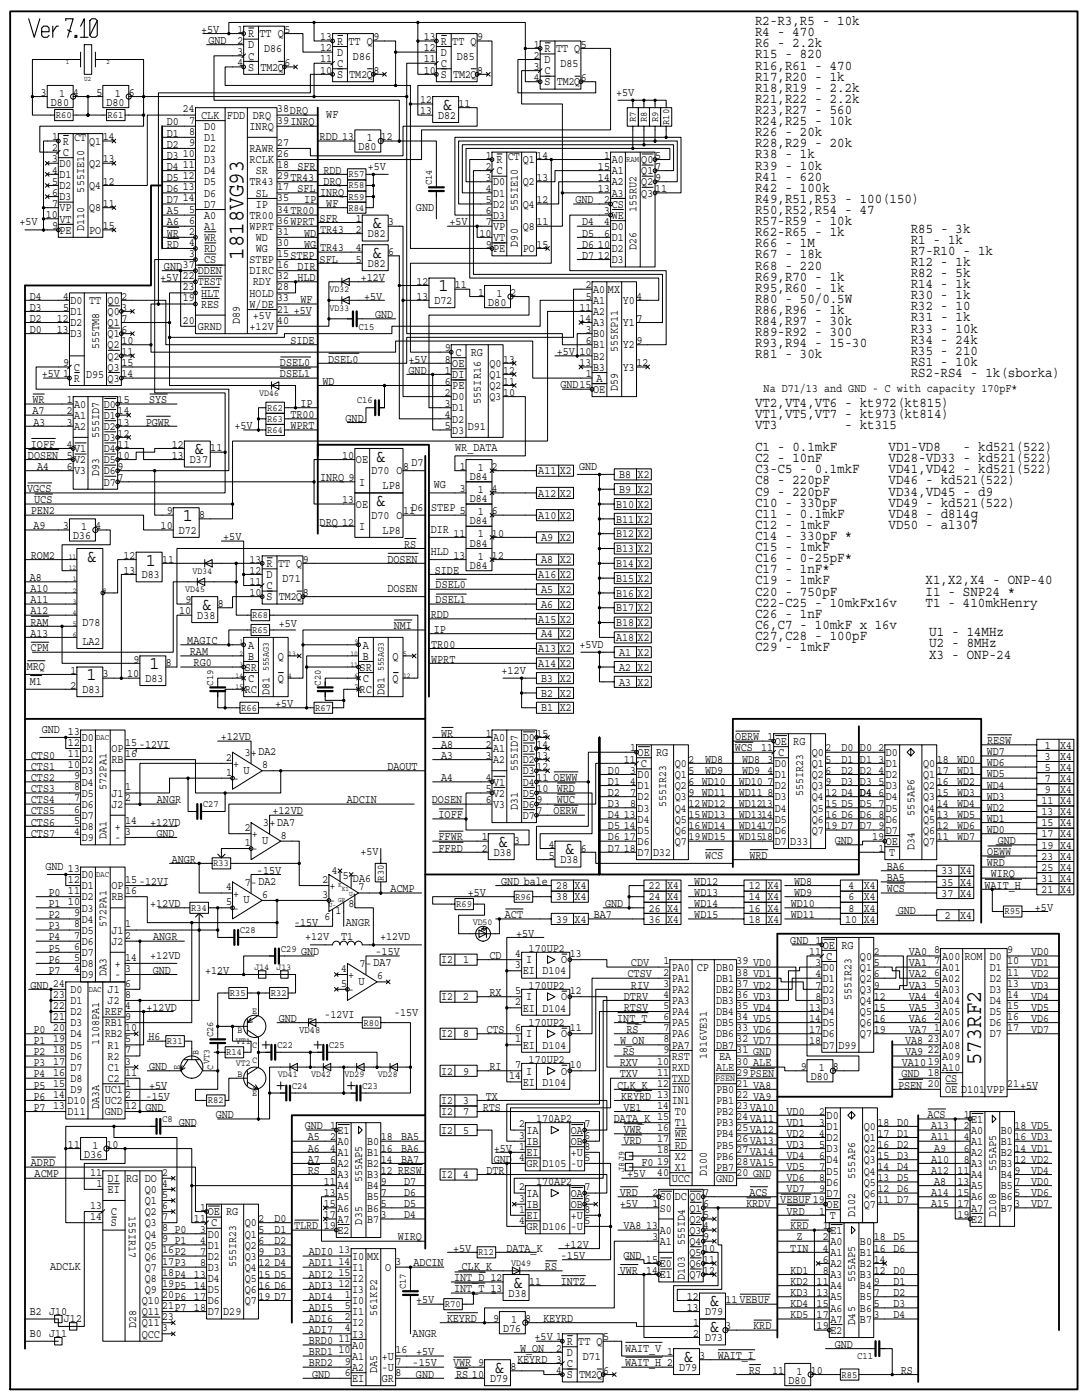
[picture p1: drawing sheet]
<svg xmlns="http://www.w3.org/2000/svg" width="97mm" height="125mm" viewBox="0 0 97 125" stroke-linecap="round" stroke-linejoin="round" font-family="sans-serif">
<defs><g id="words">
<g font-size="2.1">
<text x="21.7" y="23.1" transform="rotate(-90 21.7 23.1)">1818VG93</text>
<text x="87.2" y="94.7" transform="rotate(-90 87.2 94.7)">573RF2</text>
</g>
<g font-size="1.7">
<text x="39.3" y="9.8">&amp;</text>
<text x="33.1" y="20.3">&amp;</text>
<text x="33.1" y="23">&amp;</text>
<text x="39" y="25.9">1</text>
<text x="17.2" y="40.4">&amp;</text>
<text x="33.4" y="41.1">&amp;</text>
<text x="16.3" y="46.3">1</text>
<text x="33.4" y="45">&amp;</text>
<text x="7.7" y="50">&amp;</text>
<text x="13" y="50.3">1</text>
<text x="13.3" y="59.5">1</text>
<text x="17.9" y="54.3">&amp;</text>
<text x="7.7" y="60.5">1</text>
<text x="44.3" y="75.3">&amp;</text>
<text x="50.2" y="76">&amp;</text>
<text x="45.6" y="114.5">&amp;</text>
<text x="63" y="118.5">&amp;</text>
<text x="63" y="116.2">&amp;</text>
<text x="43.9" y="122.1">&amp;</text>
<text x="60.7" y="121.1">&amp;</text>
</g>
<g font-size="1.3">
<text x="67.1" y="3.2">R4 - 470</text>
<text x="67.1" y="2.2">R2-R3,R5 - 10k</text>
<text x="67.1" y="4.2">R6 - 2.2k</text>
<text x="67.1" y="5.2">R15 - 820</text>
<text x="67.1" y="6.2">R16,R61 - 470</text>
<text x="67.1" y="11.1">R24,R25 - 10k</text>
<text x="67.1" y="10.1">R23,R27 - 560</text>
<text x="67.1" y="8.2">R18,R19 - 2.2k</text>
<text x="67.1" y="9.1">R21,R22 - 2.2k</text>
<text x="67.1" y="7.2">R17,R20 - 1k</text>
<text x="67.1" y="14.1">R38 - 1k</text>
<text x="67.1" y="17.1">R42 - 100k</text>
<text x="67.1" y="16.1">R41 - 620</text>
<text x="67.1" y="15.1">R39 - 10k</text>
<text x="67.1" y="13.1">R28,R29 - 20k</text>
<text x="67.1" y="12.1">R26 - 20k</text>
<text x="67.1" y="18">R49,R51,R53 - 100(150)</text>
<text x="67.1" y="24">R68 - 220</text>
<text x="67.1" y="23">R67 - 18k</text>
<text x="67.1" y="22">R66 - 1M</text>
<text x="67.1" y="21">R62-R65 - 1k</text>
<text x="67.1" y="20">R57-R59 - 10k</text>
<text x="67.1" y="19">R50,R52,R54 - 47</text>
<text x="81" y="23.6">R12 - 1k</text>
<text x="81" y="22.7">R7-R10 - 1k</text>
<text x="81" y="21.7">R1 - 1k</text>
<text x="81" y="20.7">R85 - 3k</text>
<text x="67.1" y="29.9">R89-R92 - 300</text>
<text x="67.1" y="27.9">R86,R96 - 1k</text>
<text x="67.1" y="25">R69,R70 - 1k</text>
<text x="67.1" y="28.9">R84,R97 - 30k</text>
<text x="67.1" y="26">R95,R60 - 1k</text>
<text x="67.1" y="26.9">R80 - 50/0.5W</text>
<text x="81" y="24.6">R82 - 5k</text>
<text x="81" y="27.6">R32 - 10</text>
<text x="81" y="29.6">R33 - 10k</text>
<text x="81" y="26.6">R30 - 1k</text>
<text x="81" y="25.6">R14 - 1k</text>
<text x="81" y="28.6">R31 - 1k</text>
<text x="67.1" y="31.9">R81 - 30k</text>
<text x="67.1" y="30.9">R93,R94 - 15-30</text>
<text x="81" y="30.6">R34 - 24k</text>
<text x="81" y="31.6">R35 - 210</text>
<text x="81" y="33.5">RS2-RS4 - 1k(sborka)</text>
<text x="81" y="32.5">RS1 - 10k</text>
<text x="67.1" y="38.1">VT3</text>
<text x="67.1" y="37.2">VT1,VT5,VT7 - kt973(kt814)</text>
<text x="67.1" y="36.2">VT2,VT4,VT6 - kt972(kt815)</text>
<text x="67.1" y="41.1">C2 - 10nF</text>
<text x="67.1" y="40.1">C1 - 0.1mkF</text>
<text x="75.1" y="38.1">- kt315</text>
<text x="79" y="40.1">VD1-VD8</text>
<text x="79" y="41.1">VD28-VD33 - kd521(522)</text>
<text x="85.6" y="40.1">- kd521(522)</text>
<text x="67.1" y="46">C11 - 0.1mkF</text>
<text x="67.1" y="45.1">C10 - 330pF</text>
<text x="67.1" y="44.1">C9 - 220pF</text>
<text x="67.1" y="43.1">C8 - 220pF</text>
<text x="67.1" y="47">C12 - 1mkF</text>
<text x="67.1" y="42.1">C3-C5 - 0.1mkF</text>
<text x="79" y="46">VD48 - d814g</text>
<text x="79" y="44.1">VD34,VD45 - d9</text>
<text x="79" y="47">VD50 - al307</text>
<text x="79" y="43.1">VD46 - kd521(522)</text>
<text x="79" y="42.1">VD41,VD42 - kd521(522)</text>
<text x="79" y="45.1">VD49 - kd521(522)</text>
<text x="67.1" y="54">C22-C25 - 10mkFx16v</text>
<text x="67.1" y="50">C16 - 0-25pF*</text>
<text x="67.1" y="51">C17 - 1nF*</text>
<text x="67.1" y="49">C15 - 1mkF</text>
<text x="67.1" y="48">C14 - 330pF *</text>
<text x="67.1" y="53">C20 - 750pF</text>
<text x="67.1" y="52">C19 - 1mkF</text>
<text x="82.3" y="53">I1 - SNP24 *</text>
<text x="82.3" y="52">X1,X2,X4 - ONP-40</text>
<text x="82.3" y="54">T1 - 410mkHenry</text>
<text x="67.1" y="57.9">C29 - 1mkF</text>
<text x="67.1" y="56.9">C27,C28 - 100pF</text>
<text x="67.1" y="54.9">C26 - 1nF</text>
<text x="67.1" y="55.9">C6,C7 - 10mkF x 16v</text>
<text x="82.6" y="58.6">X3 - ONP-24</text>
<text x="82.6" y="57.6">U2 - 8MHz</text>
<text x="82.6" y="56.6">U1 - 14MHz</text>
</g>
<g font-size="1.1">
<text x="17.9" y="2.9">+5V</text>
<text x="18.5" y="3.9">GND</text>
<text x="21.1" y="2.9">1</text>
<text x="21.1" y="3.9">2</text>
<text x="21.1" y="4.9">3</text>
<text x="21.1" y="5.9">4</text>
<text x="22.1" y="5.3">C</text>
<text x="22.1" y="4.3">D</text>
<text x="22.1" y="3.3">R</text>
<text x="23.1" y="3.3">TT Q</text>
<text x="23.5" y="4.6">D86</text>
<text x="25.3" y="2.9">5</text>
<text x="25.3" y="5.9">6</text>
<text x="28.4" y="3.6">13</text>
<text x="28.4" y="4.6">12</text>
<text x="28.4" y="5.6">11</text>
<text x="30" y="6">C</text>
<text x="30" y="5">D</text>
<text x="30" y="4">R</text>
<text x="31" y="4">TT Q</text>
<text x="31.4" y="5.3">D86</text>
<text x="33.2" y="3.6">9</text>
<text x="37.7" y="3.6">13</text>
<text x="37.7" y="4.6">12</text>
<text x="37.7" y="5.6">11</text>
<text x="39.2" y="6">C</text>
<text x="39.2" y="5">D</text>
<text x="39.2" y="4">R</text>
<text x="40.2" y="4">TT Q</text>
<text x="40.6" y="5.3">D85</text>
<text x="42.4" y="3.6">9</text>
<text x="47.5" y="4.2">1</text>
<text x="47.5" y="5.2">2</text>
<text x="48.4" y="5.6">D</text>
<text x="48.4" y="4.6">R</text>
<text x="49.4" y="4.6">TT Q</text>
<text x="49.8" y="6">D85</text>
<text x="51.6" y="4.2">5</text>
<text x="3.6" y="8.5">3</text>
<text x="4.5" y="9.4">D80</text>
<text x="5.3" y="8.6">1</text>
<text x="6.5" y="8.5">4</text>
<text x="8.6" y="8.5">5</text>
<text x="9.5" y="9.4">D80</text>
<text x="10.2" y="8.6">1</text>
<text x="11.4" y="8.5">6</text>
<text x="14.8" y="11.2">D0</text>
<text x="16.3" y="10">24</text>
<text x="16.8" y="11">7</text>
<text x="16.8" y="12">8</text>
<text x="17.9" y="10.6">CLK</text>
<text x="18.1" y="11.6">D0</text>
<text x="20.2" y="10.6">FDD</text>
<text x="22.1" y="6.3">S</text>
<text x="22.2" y="11.6">INRQ</text>
<text x="22.5" y="10.6">DRQ</text>
<text x="23.1" y="6.3">TM2Q</text>
<text x="24.6" y="10">38DRQ</text>
<text x="24.6" y="11">39INRQ</text>
<text x="28.4" y="6.5">10</text>
<text x="29" y="10.5">WF</text>
<text x="30" y="6.9">S</text>
<text x="31" y="6.9">TM2Q</text>
<text x="33.2" y="6.5">8</text>
<text x="37.3" y="9.2">12</text>
<text x="37.3" y="10.2">13</text>
<text x="37.7" y="6.5">10</text>
<text x="39" y="10.6">D82</text>
<text x="39.2" y="6.9">S</text>
<text x="40.3" y="6.9">TM2Q</text>
<text x="40.8" y="9.5">11</text>
<text x="42.4" y="6.5">8</text>
<text x="47.5" y="6.2">3</text>
<text x="47.5" y="7.2">4</text>
<text x="48.4" y="7.6">S</text>
<text x="48.4" y="6.6">C</text>
<text x="49.5" y="7.6">TM2Q</text>
<text x="51.6" y="7.2">6</text>
<text x="54.8" y="8.5">+5V</text>
<text x="4.6" y="12.5">1</text>
<text x="4.6" y="13.5">2</text>
<text x="4.6" y="14.5">3</text>
<text x="4.6" y="15.4">4</text>
<text x="4.6" y="16.4">5</text>
<text x="4.6" y="17.4">6</text>
<text x="5.3" y="17.8">D3</text>
<text x="5.3" y="16.8">D2</text>
<text x="5.3" y="15.8">D1</text>
<text x="5.3" y="14.8">D0</text>
<text x="5.6" y="13.9">C</text>
<text x="5.6" y="12.9">R</text>
<text x="6.6" y="12.5">CT</text>
<text x="7.5" y="17.1" transform="rotate(-90 7.5 17.1)">555IE10</text>
<text x="7.9" y="16.8">Q4</text>
<text x="7.9" y="14.8">Q2</text>
<text x="7.9" y="12.9">Q1</text>
<text x="9.1" y="12.5">14</text>
<text x="9.1" y="14.5">13</text>
<text x="9.1" y="16.4">12</text>
<text x="14.8" y="17.1">D6</text>
<text x="14.8" y="12.1">D1</text>
<text x="14.8" y="15.1">D4</text>
<text x="14.8" y="16.1">D5</text>
<text x="14.8" y="14.1">D3</text>
<text x="14.8" y="13.1">D2</text>
<text x="16.3" y="14">10</text>
<text x="16.3" y="14.9">11</text>
<text x="16.3" y="15.9">12</text>
<text x="16.3" y="16.9">13</text>
<text x="16.3" y="17.9">14</text>
<text x="16.8" y="13">9</text>
<text x="18.1" y="12.5">D1</text>
<text x="18.1" y="13.5">D2</text>
<text x="18.1" y="14.5">D3</text>
<text x="18.1" y="15.5">D4</text>
<text x="18.1" y="16.5">D5</text>
<text x="18.1" y="17.5">D6</text>
<text x="22.2" y="13.5">RAWR</text>
<text x="22.2" y="14.5">RCLK</text>
<text x="22.2" y="16.5">TR43</text>
<text x="22.7" y="15.5">SR</text>
<text x="22.7" y="17.5">SL</text>
<text x="24.6" y="13">27</text>
<text x="24.6" y="14">26</text>
<text x="24.6" y="14.9">18 SFR</text>
<text x="24.6" y="15.9">29TR43</text>
<text x="24.6" y="16.9">17 SFL</text>
<text x="24.6" y="17.9">35</text>
<text x="28.4" y="12.5">RDD 13</text>
<text x="28.4" y="17.4">INRQ</text>
<text x="28.7" y="15.4">RDD</text>
<text x="28.7" y="16.4">DRQ</text>
<text x="31.9" y="13.4">D80</text>
<text x="32.6" y="12.5">1</text>
<text x="32.7" y="15.1">+5V</text>
<text x="33.8" y="12.5">12</text>
<text x="43.2" y="14.1">1</text>
<text x="43.2" y="15.1">2</text>
<text x="43.2" y="16.1">3</text>
<text x="43.2" y="17.1">4</text>
<text x="43.8" y="17.5">D1</text>
<text x="43.8" y="16.5">D0</text>
<text x="44.1" y="15.5">C</text>
<text x="44.1" y="14.5">R</text>
<text x="45.1" y="14.2">CT</text>
<text x="46.5" y="16.5">Q2</text>
<text x="46.5" y="14.5">Q1</text>
<text x="47.7" y="14.1">14</text>
<text x="47.7" y="16.1">13</text>
<text x="53.2" y="15.1">15</text>
<text x="53.2" y="16.1">14</text>
<text x="53.2" y="17.1">13</text>
<text x="53.7" y="14.1">1</text>
<text x="54.4" y="14.5">A0</text>
<text x="54.4" y="15.5">A1</text>
<text x="54.4" y="16.5">A2</text>
<text x="54.4" y="17.5">A3</text>
<text x="57" y="15.5">Q1</text>
<text x="57" y="16.5">Q2</text>
<text x="57" y="17.5">Q3</text>
<text x="57" y="14.5">Q0</text>
<text x="58.2" y="14.1">5</text>
<text x="58.2" y="15.1">7</text>
<text x="58.2" y="16.1">9</text>
<text x="58.2" y="17.1">11</text>
<text x="1.7" y="20.1">+5V</text>
<text x="4.1" y="19.4">10</text>
<text x="4.6" y="18.4">7</text>
<text x="4.6" y="20.4">9</text>
<text x="5.3" y="20.8">PE</text>
<text x="5.3" y="19.8">VT</text>
<text x="5.3" y="18.8">VP</text>
<text x="7.5" y="20.6" transform="rotate(-90 7.5 20.6)">D110</text>
<text x="7.9" y="20.8">PO</text>
<text x="7.9" y="18.8">Q8</text>
<text x="9.1" y="20.4">15</text>
<text x="9.1" y="18.4">11</text>
<text x="14.8" y="18.1">D7</text>
<text x="14.8" y="22">RD</text>
<text x="14.8" y="21">WR</text>
<text x="14.8" y="19.1">A5</text>
<text x="14.8" y="20.1">A6</text>
<text x="16.8" y="18.9">5</text>
<text x="16.8" y="19.9">6</text>
<text x="16.8" y="20.9">2</text>
<text x="16.8" y="21.9">4</text>
<text x="16.8" y="22.9">3</text>
<text x="18.1" y="18.5">D7</text>
<text x="18.1" y="19.5">A0</text>
<text x="18.1" y="20.4">A1</text>
<text x="18.1" y="21.4">WR</text>
<text x="18.1" y="22.4">RD</text>
<text x="18.1" y="23.4">CS</text>
<text x="22.2" y="19.5">TR00</text>
<text x="22.2" y="20.4">WPRT</text>
<text x="22.2" y="23.4">STEP</text>
<text x="22.7" y="18.5">IP</text>
<text x="22.7" y="21.4">WD</text>
<text x="22.7" y="22.4">WG</text>
<text x="24.6" y="18.9">34TR00</text>
<text x="24.6" y="19.9">36WPRT</text>
<text x="24.6" y="20.9">31</text>
<text x="24.6" y="21.9">30</text>
<text x="24.6" y="22.9">15STEP</text>
<text x="24.6" y="23.8">16 DIR</text>
<text x="27" y="18.1">IP</text>
<text x="27" y="21">WD</text>
<text x="27" y="22">WG</text>
<text x="28.4" y="23.3">SFL</text>
<text x="28.4" y="19.7">SFR</text>
<text x="28.4" y="20.7">TR43</text>
<text x="28.4" y="22.4">TR43</text>
<text x="29" y="18.4">WF</text>
<text x="31.6" y="19.7">1</text>
<text x="31.6" y="20.7">2</text>
<text x="31.6" y="22.4">4</text>
<text x="31.6" y="23.3">5</text>
<text x="32.7" y="21.1">D82</text>
<text x="32.7" y="23.7">D82</text>
<text x="34.5" y="20.1">3</text>
<text x="34.5" y="22.7">6</text>
<text x="37" y="18.7">GND</text>
<text x="39.9" y="20.1">+5V</text>
<text x="42.6" y="21">10</text>
<text x="43.2" y="18.1">5</text>
<text x="43.2" y="19.1">6</text>
<text x="43.2" y="20.1">7</text>
<text x="43.2" y="22">9</text>
<text x="43.8" y="22.4">PE</text>
<text x="43.8" y="21.4">VT</text>
<text x="43.8" y="20.4">VP</text>
<text x="43.8" y="19.5">D3</text>
<text x="43.8" y="18.5">D2</text>
<text x="46" y="21.9" transform="rotate(-90 46 21.9)">D90</text>
<text x="46" y="18.8" transform="rotate(-90 46 18.8)">555IE10</text>
<text x="46.5" y="22.4">PO</text>
<text x="46.5" y="18.5">Q4</text>
<text x="46.5" y="20.4">Q8</text>
<text x="47.7" y="22">15</text>
<text x="47.7" y="18.1">12</text>
<text x="47.7" y="20.1">11</text>
<text x="51.1" y="18.1">GND</text>
<text x="51.7" y="22">D6</text>
<text x="51.7" y="23">D7</text>
<text x="51.7" y="20.1">D4</text>
<text x="51.7" y="21">D5</text>
<text x="53.2" y="22">10</text>
<text x="53.2" y="23">12</text>
<text x="53.7" y="18.1">2</text>
<text x="53.7" y="19.1">3</text>
<text x="53.7" y="20.1">4</text>
<text x="53.7" y="21">6</text>
<text x="54.4" y="18.5">CS</text>
<text x="54.4" y="19.5">WE</text>
<text x="54.4" y="20.4">D0</text>
<text x="54.4" y="21.4">D1</text>
<text x="54.4" y="22.4">D2</text>
<text x="54.4" y="23.4">D3</text>
<text x="56.6" y="22.3" transform="rotate(-90 56.6 22.3)">D26</text>
<text x="56.6" y="18.8" transform="rotate(-90 56.6 18.8)">155RU2</text>
<text x="2.6" y="26.6">D4</text>
<text x="2.6" y="29.6">D0</text>
<text x="2.6" y="27.6">D3</text>
<text x="2.6" y="28.6">D2</text>
<text x="5.1" y="28.6">12</text>
<text x="5.1" y="29.6">13</text>
<text x="5.6" y="26.6">4</text>
<text x="5.6" y="27.6">5</text>
<text x="6.3" y="29">D2</text>
<text x="6.3" y="28">D1</text>
<text x="6.3" y="27">D0</text>
<text x="7.9" y="27">TT</text>
<text x="9.6" y="29">Q1</text>
<text x="9.6" y="28">Q0</text>
<text x="9.6" y="27">Q0</text>
<text x="10.8" y="26.6">2</text>
<text x="10.8" y="27.6">3</text>
<text x="10.8" y="28.6">7</text>
<text x="10.8" y="29.6">6</text>
<text x="14.2" y="25">+5V</text>
<text x="14.6" y="24">GND37</text>
<text x="16.3" y="24.8">22</text>
<text x="16.3" y="25.8">23</text>
<text x="16.3" y="26.8">19</text>
<text x="16.3" y="28.8">20</text>
<text x="17.6" y="29.3">GRND</text>
<text x="17.6" y="24.4">DDEN</text>
<text x="17.6" y="25.4">TEST</text>
<text x="17.9" y="26.4">HLT</text>
<text x="17.9" y="27.4">RES</text>
<text x="21.3" y="28.8" transform="rotate(-90 21.3 28.8)">D89</text>
<text x="22.2" y="29.3">+12V</text>
<text x="22.2" y="27.4">W/DE</text>
<text x="22.2" y="24.4">DIRC</text>
<text x="22.2" y="26.4">HOLD</text>
<text x="22.5" y="28.4">+5V</text>
<text x="22.5" y="25.4">RDY</text>
<text x="24.6" y="24.8">32 HLD</text>
<text x="24.6" y="25.8">28</text>
<text x="24.6" y="26.8">33</text>
<text x="24.6" y="27.8">21 +5V</text>
<text x="24.6" y="28.8">40</text>
<text x="26.7" y="27">WF</text>
<text x="32.1" y="25">+12V</text>
<text x="32.4" y="26.6">+5V</text>
<text x="33.4" y="28.3">GND</text>
<text x="37" y="25.3">12</text>
<text x="37" y="26.6">13</text>
<text x="38.6" y="27">D72</text>
<text x="40.4" y="25.7">11</text>
<text x="42.5" y="26.3">1</text>
<text x="43.4" y="27.2">D80</text>
<text x="44.1" y="26.4">1</text>
<text x="45.4" y="26.3">2</text>
<text x="51.5" y="27.6">11</text>
<text x="51.5" y="28.6">14</text>
<text x="52.1" y="25.7">2</text>
<text x="52.1" y="26.6">5</text>
<text x="52.1" y="29.6">3</text>
<text x="52.7" y="29">A3</text>
<text x="52.7" y="28">A2</text>
<text x="52.7" y="27">A1</text>
<text x="52.7" y="26">A0</text>
<text x="54" y="26">MX</text>
<text x="55.4" y="29">Y1</text>
<text x="55.4" y="27">Y0</text>
<text x="56.6" y="26.6">4</text>
<text x="56.6" y="28.6">7</text>
<text x="2.9" y="35.9">WR</text>
<text x="3.7" y="33.6">+5V 1</text>
<text x="5.6" y="32.6">9</text>
<text x="5.9" y="35.9">1</text>
<text x="6.3" y="30">D3</text>
<text x="6.6" y="34">R</text>
<text x="6.6" y="33">C</text>
<text x="7.7" y="33.6">D95</text>
<text x="8.8" y="31" transform="rotate(-90 8.8 31)">555TM8</text>
<text x="9.6" y="33">Q3</text>
<text x="9.6" y="32">Q2</text>
<text x="9.6" y="31">Q2</text>
<text x="9.6" y="30">Q1</text>
<text x="9.6" y="34">Q3</text>
<text x="10.5" y="35.9">15</text>
<text x="10.8" y="30.6">10</text>
<text x="10.8" y="31.6">11</text>
<text x="10.8" y="32.6">15</text>
<text x="10.8" y="33.6">14</text>
<text x="13.3" y="35.9">SYS</text>
<text x="24.9" y="32.6">DSEL0</text>
<text x="24.9" y="33.6">DSEL1</text>
<text x="25.8" y="30.6">SIDE</text>
<text x="28.7" y="34.2">WD</text>
<text x="29.2" y="32.2">DSEL0</text>
<text x="36.3" y="33.2">GND</text>
<text x="36.3" y="32.2">+5V</text>
<text x="39.5" y="31.3">9</text>
<text x="39.5" y="32.2">8</text>
<text x="39.5" y="33.2">1</text>
<text x="39.5" y="34.2">6</text>
<text x="39.5" y="35.2">2</text>
<text x="40.2" y="35.6">D0</text>
<text x="40.2" y="34.6">PE</text>
<text x="40.2" y="33.6">DI</text>
<text x="40.2" y="32.6">OE</text>
<text x="40.5" y="31.6">C</text>
<text x="41.9" y="31.6">RG</text>
<text x="42.7" y="35.9" transform="rotate(-90 42.7 35.9)">555IR16</text>
<text x="43.5" y="35.6">Q3</text>
<text x="43.5" y="34.6">Q2</text>
<text x="43.5" y="33.6">Q1</text>
<text x="43.5" y="32.6">Q0</text>
<text x="44.7" y="32.2">13</text>
<text x="44.7" y="33.2">12</text>
<text x="44.7" y="34.2">11</text>
<text x="44.7" y="35.2">10</text>
<text x="49.5" y="31.6">+5V 10</text>
<text x="49.8" y="34.6">GND15</text>
<text x="51.5" y="32.6">13</text>
<text x="52.1" y="30.6">6</text>
<text x="52.1" y="33.6">1</text>
<text x="52.7" y="34.9">OE</text>
<text x="52.7" y="33">B3</text>
<text x="52.7" y="32">B2</text>
<text x="52.7" y="31">B1</text>
<text x="52.7" y="30">B0</text>
<text x="53" y="34">A</text>
<text x="54.9" y="34.8" transform="rotate(-90 54.9 34.8)">D59</text>
<text x="54.9" y="31.3" transform="rotate(-90 54.9 31.3)">555KP11</text>
<text x="55.4" y="33">Y3</text>
<text x="55.4" y="31">Y2</text>
<text x="56.6" y="30.6">9</text>
<text x="56.6" y="32.6">12</text>
<text x="67.9" y="34.9">Na D71/13 and GND - C with capacity 170pF*</text>
<text x="2.5" y="40.8">DOSEN</text>
<text x="2.7" y="39.8">IOFF</text>
<text x="2.9" y="36.9">A7</text>
<text x="3" y="37.8">A3</text>
<text x="3.3" y="41.8">A4</text>
<text x="5.9" y="36.9">2</text>
<text x="5.9" y="37.8">3</text>
<text x="5.9" y="39.8">4</text>
<text x="5.9" y="40.8">5</text>
<text x="5.9" y="41.8">6</text>
<text x="6.6" y="41.2">V2</text>
<text x="6.6" y="40.2">V1</text>
<text x="6.6" y="38.2">A2</text>
<text x="6.6" y="37.3">A1</text>
<text x="6.6" y="36.3">A0</text>
<text x="8.8" y="38.9" transform="rotate(-90 8.8 38.9)">555ID7</text>
<text x="9.2" y="41.2">D5</text>
<text x="9.2" y="40.2">D4</text>
<text x="9.2" y="39.2">D3</text>
<text x="9.2" y="38.2">D2</text>
<text x="9.2" y="37.3">D1</text>
<text x="9.2" y="36.3">D0</text>
<text x="10.5" y="36.9">14</text>
<text x="10.5" y="37.8">13</text>
<text x="10.5" y="38.8">12</text>
<text x="10.5" y="39.8">11</text>
<text x="10.5" y="40.8">10</text>
<text x="10.5" y="41.8">9</text>
<text x="13" y="37.8">PGWR</text>
<text x="15.3" y="39.8">12</text>
<text x="15.3" y="40.8">13</text>
<text x="16.9" y="41.2">D37</text>
<text x="18.7" y="40.1">11</text>
<text x="20.8" y="38.2">+5V</text>
<text x="25.8" y="37.2">TR00</text>
<text x="25.8" y="38.2">WPRT</text>
<text x="26.7" y="36.2">IP</text>
<text x="30.4" y="40.8">10</text>
<text x="30.7" y="37.5">GND</text>
<text x="31.6" y="41.2">OE</text>
<text x="35.8" y="41.8">8</text>
<text x="36.6" y="41.5">D7</text>
<text x="39.5" y="36.2">3</text>
<text x="39.5" y="37.2">4</text>
<text x="39.5" y="38.2">5</text>
<text x="40.2" y="38.6">D3</text>
<text x="40.2" y="37.6">D2</text>
<text x="40.2" y="36.6">D1</text>
<text x="40.5" y="40.1">WR_DATA</text>
<text x="40.9" y="41.8">1</text>
<text x="41.6" y="38.2">D91</text>
<text x="42.5" y="41.9">1</text>
<text x="43.7" y="41.8">2</text>
<text x="51.5" y="41.8">GND</text>
<text x="2.4" y="43.8">VGCS</text>
<text x="2.7" y="45.7">PEN2</text>
<text x="3" y="47.1">A9</text>
<text x="3" y="44.8">UCS</text>
<text x="5.6" y="47.1">3</text>
<text x="6.5" y="48">D36</text>
<text x="6.6" y="42.2">V3</text>
<text x="7.2" y="47.1">1</text>
<text x="8.5" y="47.1">4</text>
<text x="8.8" y="42.4" transform="rotate(-90 8.8 42.4)">D93</text>
<text x="9.2" y="43.2">D7</text>
<text x="9.2" y="42.2">D6</text>
<text x="10.5" y="42.8">7</text>
<text x="14.3" y="47.1">10</text>
<text x="14.8" y="45.8">9</text>
<text x="15.9" y="47.5">D72</text>
<text x="17.7" y="46.1">8</text>
<text x="28.4" y="46.7">DRQ 12</text>
<text x="28.4" y="42.8">INRQ 9</text>
<text x="30.4" y="44.8">13</text>
<text x="31.6" y="45.2">OE</text>
<text x="31.9" y="43.2">I</text>
<text x="31.9" y="47.1">I</text>
<text x="33" y="42.2">D70 O</text>
<text x="33" y="46.1">D70 O</text>
<text x="34" y="43.5">LP8</text>
<text x="34" y="47.5">LP8</text>
<text x="35.8" y="45.8">11</text>
<text x="36.6" y="45.4">D6</text>
<text x="38.3" y="47.4">DIR</text>
<text x="38.3" y="45.4">STEP</text>
<text x="38.6" y="43.4">WG</text>
<text x="40.3" y="47.7">11</text>
<text x="40.9" y="45.8">5</text>
<text x="40.9" y="43.8">3</text>
<text x="41.8" y="46.6">D84</text>
<text x="41.8" y="42.7">D84</text>
<text x="41.8" y="44.7">D84</text>
<text x="42.5" y="45.8">1</text>
<text x="42.5" y="47.8">1</text>
<text x="42.5" y="43.8">1</text>
<text x="43.7" y="45.8">6</text>
<text x="43.7" y="43.8">4</text>
<text x="43.7" y="47.7">10</text>
<text x="47.9" y="42.2">A11 X2</text>
<text x="47.9" y="44.2">A12 X2</text>
<text x="47.9" y="46.1">A10 X2</text>
<text x="54.8" y="45.2">B10 X2</text>
<text x="54.8" y="46.5">B11 X2</text>
<text x="54.8" y="47.8">B12 X2</text>
<text x="55" y="42.5">B8 X2</text>
<text x="55" y="43.8">B9 X2</text>
<text x="2.7" y="51.7">A8</text>
<text x="2.7" y="53.7">A11</text>
<text x="2.7" y="52.7">A10</text>
<text x="2.7" y="49.7">ROM2</text>
<text x="11" y="49.7">12</text>
<text x="11" y="51">13</text>
<text x="12.6" y="51.4">D83</text>
<text x="14.4" y="50">11</text>
<text x="16.5" y="53.7">9</text>
<text x="19.4" y="54">8</text>
<text x="19.8" y="48.1">+5V</text>
<text x="22.2" y="50">13</text>
<text x="22.2" y="51">12</text>
<text x="22.2" y="52">11</text>
<text x="22.2" y="53">10</text>
<text x="23.7" y="53.4">S</text>
<text x="23.7" y="52.4">C</text>
<text x="23.7" y="51.4">D</text>
<text x="23.7" y="50.4">R</text>
<text x="24.7" y="50.4">TT Q</text>
<text x="24.8" y="53.4">TM2Q</text>
<text x="25.1" y="51.7">D71</text>
<text x="26.9" y="50">9</text>
<text x="26.9" y="53">8</text>
<text x="34.4" y="50">DOSEN</text>
<text x="34.4" y="52.7">DOSEN</text>
<text x="35.9" y="48.7">RS</text>
<text x="38.3" y="49.4">HLD</text>
<text x="38.7" y="51">SIDE</text>
<text x="38.7" y="52.3">DSEL0</text>
<text x="38.7" y="53.7">DSEL1</text>
<text x="40.3" y="49.7">13</text>
<text x="41.8" y="48.6">D84</text>
<text x="41.8" y="50.6">D84</text>
<text x="42.5" y="49.8">1</text>
<text x="43.7" y="49.7">12</text>
<text x="47.9" y="51.4">A16 X2</text>
<text x="48.1" y="48.1">A9 X2</text>
<text x="48.1" y="50.1">A8 X2</text>
<text x="48.1" y="52.7">A5 X2</text>
<text x="54.8" y="49.1">B13 X2</text>
<text x="54.8" y="50.4">B14 X2</text>
<text x="54.8" y="51.7">B15 X2</text>
<text x="54.8" y="53.1">B16 X2</text>
<text x="2.4" y="59.6">MRQ</text>
<text x="2.7" y="57.9">CPM</text>
<text x="2.7" y="55.6">RAM</text>
<text x="2.7" y="54.6">A12</text>
<text x="2.7" y="56.6">A13</text>
<text x="6.3" y="59.9">1</text>
<text x="7.3" y="57.3">LA2</text>
<text x="7.3" y="55.7">D78</text>
<text x="11.9" y="58.9">9</text>
<text x="14.7" y="59.3">8</text>
<text x="15.9" y="54.6">10</text>
<text x="16.7" y="57.3">MAGIC</text>
<text x="16.9" y="58.3">RAM</text>
<text x="17.2" y="59.3">RG0</text>
<text x="17.5" y="55">D38</text>
<text x="21.8" y="59.7">SR</text>
<text x="22.1" y="58.7">B</text>
<text x="22.1" y="57.7">A</text>
<text x="24.7" y="58.7">Q</text>
<text x="24.8" y="55.8">+5V</text>
<text x="32" y="59.7">SR</text>
<text x="32.3" y="58.7">B</text>
<text x="32.3" y="57.7">A</text>
<text x="34.9" y="58.7">Q</text>
<text x="35" y="56">NMI</text>
<text x="38.3" y="55">RDD</text>
<text x="38.3" y="57.6">TR00</text>
<text x="38.3" y="58.9">WPRT</text>
<text x="38.6" y="56.3">IP</text>
<text x="44.6" y="59.9">+12V</text>
<text x="47.9" y="55.4">A15 X2</text>
<text x="47.9" y="58">A13 X2</text>
<text x="47.9" y="59.3">A14 X2</text>
<text x="48.1" y="54.1">A6 X2</text>
<text x="48.1" y="56.7">A4 X2</text>
<text x="51.5" y="57.6">+5VD</text>
<text x="54.8" y="55.7">B18 X2</text>
<text x="54.8" y="57">A18 X2</text>
<text x="54.8" y="54.4">B17 X2</text>
<text x="55" y="59.7">A2 X2</text>
<text x="55" y="58.3">A1 X2</text>
<text x="2.6" y="60.9">M1</text>
<text x="3.7" y="65.2">GND 13</text>
<text x="6.3" y="61.2">2</text>
<text x="7.3" y="65.9">D0</text>
<text x="7.3" y="61.6">D83</text>
<text x="9.1" y="60.2">3</text>
<text x="11.3" y="60.2">10</text>
<text x="12.9" y="60.6">D83</text>
<text x="19.6" y="65.8">+12VD</text>
<text x="21.8" y="61.6">RC</text>
<text x="22.1" y="60.6">C</text>
<text x="24" y="61.8" transform="rotate(-90 24 61.8)">D81</text>
<text x="24.5" y="62.9">+5V</text>
<text x="24.7" y="60.6">Q</text>
<text x="32" y="61.6">RC</text>
<text x="32.3" y="60.6">C</text>
<text x="34.2" y="61.8" transform="rotate(-90 34.2 61.8)">D81</text>
<text x="34.9" y="60.6">Q</text>
<text x="39.2" y="65.5">WR</text>
<text x="43.2" y="65.5">1</text>
<text x="43.8" y="65.9">A0</text>
<text x="46.5" y="65.9">D0</text>
<text x="47.7" y="65.5">15</text>
<text x="48.1" y="63.3">B1 X2</text>
<text x="48.1" y="60.6">B3 X2</text>
<text x="48.1" y="62">B2 X2</text>
<text x="55" y="61">A3 X2</text>
<text x="65.3" y="65.8">OERW 1</text>
<text x="2.7" y="70.5">CTS3</text>
<text x="2.7" y="69.5">CTS2</text>
<text x="2.7" y="67.5">CTS0</text>
<text x="2.7" y="68.5">CTS1</text>
<text x="2.7" y="71.4">CTS4</text>
<text x="6" y="66.3">12</text>
<text x="6" y="67.3">11</text>
<text x="6" y="68.3">10</text>
<text x="6.6" y="69.3">9</text>
<text x="6.6" y="70.3">8</text>
<text x="6.6" y="71.3">7</text>
<text x="7.3" y="66.9">D1</text>
<text x="7.3" y="67.9">D2</text>
<text x="7.3" y="68.9">D3</text>
<text x="7.3" y="69.9">D4</text>
<text x="7.3" y="70.9">D5</text>
<text x="7.3" y="71.8">D6</text>
<text x="9.5" y="70.2" transform="rotate(-90 9.5 70.2)">572PA1</text>
<text x="9.9" y="67.9">RB</text>
<text x="9.9" y="66.9">OP</text>
<text x="9.9" y="70.9">J1</text>
<text x="9.9" y="71.8">J2</text>
<text x="11.1" y="66.3">15-12VI</text>
<text x="11.1" y="67.3">16</text>
<text x="11.1" y="70.3">1</text>
<text x="11.1" y="71.3">2</text>
<text x="14" y="71.4">ANGR</text>
<text x="20.1" y="67.7">2</text>
<text x="20.1" y="69">1</text>
<text x="20.7" y="69.5">-</text>
<text x="20.7" y="68.2">+</text>
<text x="21.7" y="68.8">U</text>
<text x="21.8" y="67.2">3+DA2</text>
<text x="23.3" y="68.3">8</text>
<text x="30.8" y="71.4">ADCIN</text>
<text x="34.4" y="68.5">DAOUT</text>
<text x="38.4" y="71.4">DOSEN</text>
<text x="39.2" y="69.5">A4</text>
<text x="39.2" y="66.5">A8</text>
<text x="39.2" y="67.5">A3</text>
<text x="43.2" y="66.5">2</text>
<text x="43.2" y="67.5">3</text>
<text x="43.2" y="69.5">4</text>
<text x="43.2" y="70.5">5</text>
<text x="43.2" y="71.4">6</text>
<text x="43.8" y="71.8">V3</text>
<text x="43.8" y="70.9">V2</text>
<text x="43.8" y="69.9">V1</text>
<text x="43.8" y="67.9">A2</text>
<text x="43.8" y="66.9">A1</text>
<text x="46" y="68.6" transform="rotate(-90 46 68.6)">555ID7</text>
<text x="46.5" y="71.8">D6</text>
<text x="46.5" y="70.9">D5</text>
<text x="46.5" y="69.9">D4</text>
<text x="46.5" y="68.9">D3</text>
<text x="46.5" y="67.9">D2</text>
<text x="46.5" y="66.9">D1</text>
<text x="47.7" y="66.5">14</text>
<text x="47.7" y="67.5">13</text>
<text x="47.7" y="68.5">12</text>
<text x="47.7" y="69.5">11 OEWW</text>
<text x="47.7" y="70.5">10 WRD</text>
<text x="47.7" y="71.4">9</text>
<text x="49.5" y="71.4">WUC</text>
<text x="54" y="68.8">D0</text>
<text x="54" y="69.8">D1</text>
<text x="54" y="71.8">D3</text>
<text x="54" y="70.8">D2</text>
<text x="55.5" y="67.8">11</text>
<text x="56" y="66.8">1</text>
<text x="56" y="68.8">3</text>
<text x="56" y="69.8">4</text>
<text x="56" y="70.8">7</text>
<text x="56" y="71.8">8</text>
<text x="56.7" y="71.2">D2</text>
<text x="56.7" y="70.2">D1</text>
<text x="56.7" y="69.2">D0</text>
<text x="56.7" y="67.2">OE</text>
<text x="57" y="68.2">C</text>
<text x="58.3" y="67.2">RG</text>
<text x="59.2" y="71.8" transform="rotate(-90 59.2 71.8)">555IR23</text>
<text x="60" y="71.2">Q3</text>
<text x="60" y="70.2">Q2</text>
<text x="60" y="69.2">Q1</text>
<text x="60" y="68.2">Q0</text>
<text x="61.2" y="67.8">2</text>
<text x="61.2" y="68.8">5</text>
<text x="61.2" y="69.8">6 WD10</text>
<text x="61.2" y="70.8">9 WD11</text>
<text x="61.2" y="71.8">12WD12</text>
<text x="62.7" y="68.8">WD9</text>
<text x="62.7" y="67.8">WD8</text>
<text x="65.3" y="66.8">WCS 11</text>
<text x="65.7" y="69.8">WD10</text>
<text x="65.7" y="70.8">WD11</text>
<text x="65.7" y="71.8">WD1213</text>
<text x="66" y="68.8">WD9</text>
<text x="66" y="67.8">WD8</text>
<text x="68.2" y="67.8">3</text>
<text x="68.2" y="68.8">4</text>
<text x="68.2" y="69.8">7</text>
<text x="68.2" y="70.8">8</text>
<text x="68.9" y="71.2">D3</text>
<text x="68.9" y="70.2">D2</text>
<text x="68.9" y="69.2">D1</text>
<text x="68.9" y="68.2">D0</text>
<text x="68.9" y="66.2">OE</text>
<text x="69.2" y="67.2">C</text>
<text x="70.5" y="66.2">RG</text>
<text x="71.4" y="70.8" transform="rotate(-90 71.4 70.8)">555IR23</text>
<text x="72.2" y="71.2">Q4</text>
<text x="72.2" y="70.2">Q3</text>
<text x="72.2" y="69.2">Q2</text>
<text x="72.2" y="68.2">Q1</text>
<text x="72.2" y="67.2">Q0</text>
<text x="73.4" y="66.8">2</text>
<text x="73.4" y="67.8">5</text>
<text x="73.4" y="68.8">6</text>
<text x="73.4" y="69.8">9</text>
<text x="73.4" y="70.8">12 D4</text>
<text x="73.4" y="71.8">15 D5</text>
<text x="74.8" y="66.8">D0</text>
<text x="74.8" y="67.8">D1</text>
<text x="74.8" y="69.8">D3</text>
<text x="74.8" y="68.8">D2</text>
<text x="76.4" y="67.8">D1</text>
<text x="76.4" y="71.8">D5</text>
<text x="76.4" y="69.8">D3</text>
<text x="76.4" y="66.8">D0</text>
<text x="76.4" y="70.8">D4</text>
<text x="76.4" y="68.8">D2</text>
<text x="78.1" y="66.8">2</text>
<text x="78.1" y="67.8">3</text>
<text x="78.1" y="68.8">4</text>
<text x="78.1" y="69.8">5</text>
<text x="78.1" y="70.8">6</text>
<text x="78.1" y="71.8">7</text>
<text x="78.8" y="71.2">D4</text>
<text x="78.8" y="70.2">D3</text>
<text x="78.8" y="69.2">D2</text>
<text x="78.8" y="68.2">D1</text>
<text x="78.8" y="67.2">D0</text>
<text x="82" y="71.2">Q3</text>
<text x="82" y="70.2">Q2</text>
<text x="82" y="69.2">Q1</text>
<text x="82" y="68.2">Q0</text>
<text x="83.3" y="67.8">18 WD0</text>
<text x="83.3" y="68.8">17 WD1</text>
<text x="83.3" y="69.8">16 WD2</text>
<text x="83.3" y="70.8">15 WD3</text>
<text x="83.3" y="71.8">14 WD4</text>
<text x="87.7" y="71.1">WD3</text>
<text x="87.7" y="70.1">WD4</text>
<text x="87.7" y="69.1">WD5</text>
<text x="87.7" y="68.2">WD6</text>
<text x="87.7" y="67.2">WD7</text>
<text x="87.7" y="66.2">RESW</text>
<text x="92.6" y="71.5">11 X4</text>
<text x="92.9" y="66.6">1</text>
<text x="92.9" y="67.6">3</text>
<text x="92.9" y="68.5">5</text>
<text x="92.9" y="69.5">7</text>
<text x="92.9" y="70.5">9</text>
<text x="94.2" y="66.6">X4</text>
<text x="94.2" y="67.6">X4</text>
<text x="94.2" y="68.5">X4</text>
<text x="94.2" y="69.5">X4</text>
<text x="94.2" y="70.5">X4</text>
<text x="2.7" y="73.4">CTS6</text>
<text x="2.7" y="72.4">CTS5</text>
<text x="2.7" y="74.4">CTS7</text>
<text x="4" y="77.4">GND 13</text>
<text x="6.6" y="72.3">6</text>
<text x="6.6" y="73.3">5</text>
<text x="6.6" y="74.2">4</text>
<text x="7.3" y="72.8">D7</text>
<text x="7.3" y="73.8">D8</text>
<text x="7.3" y="74.8">D9</text>
<text x="9.5" y="74.6" transform="rotate(-90 9.5 74.6)">DA1</text>
<text x="10.2" y="73.8">+</text>
<text x="10.2" y="74.8">-</text>
<text x="11.1" y="73.3">14</text>
<text x="11.1" y="74.2">3</text>
<text x="13.4" y="73.4">+12VD</text>
<text x="13.9" y="74.4">GND</text>
<text x="15.3" y="76.7">ANGR</text>
<text x="21.8" y="73.9">2</text>
<text x="21.8" y="75.2">1</text>
<text x="22.4" y="75.8">-</text>
<text x="22.4" y="74.5">+</text>
<text x="22.8" y="77.7">-15V</text>
<text x="23.3" y="75.1">U</text>
<text x="23.4" y="73.5">3+DA7</text>
<text x="24.2" y="72.4">+12VD</text>
<text x="25" y="74.6">8</text>
<text x="29.5" y="77.7">4</text>
<text x="32" y="76.1">+5V</text>
<text x="39" y="72.8">IOFF</text>
<text x="39" y="75.7">FFRD</text>
<text x="39" y="74.7">FFWR</text>
<text x="42.8" y="74.7">1</text>
<text x="42.8" y="75.7">2</text>
<text x="43.9" y="76.1">D38</text>
<text x="45.7" y="75.1">3</text>
<text x="46" y="72" transform="rotate(-90 46 72)">D31</text>
<text x="46.5" y="72.8">D7</text>
<text x="47.7" y="72.4">7</text>
<text x="48.8" y="75.4">4</text>
<text x="48.8" y="76.4">5</text>
<text x="49.2" y="72.4">OERW</text>
<text x="49.8" y="76.8">D38</text>
<text x="51.6" y="75.7">6</text>
<text x="54" y="75.7">D7</text>
<text x="54" y="74.7">D6</text>
<text x="54" y="72.8">D4</text>
<text x="54" y="73.8">D5</text>
<text x="55.5" y="72.8">13</text>
<text x="55.5" y="73.8">14</text>
<text x="55.5" y="74.7">17</text>
<text x="55.5" y="75.7">18</text>
<text x="56.7" y="76.1">D7</text>
<text x="56.7" y="75.1">D6</text>
<text x="56.7" y="74.1">D5</text>
<text x="56.7" y="73.2">D4</text>
<text x="56.7" y="72.2">D3</text>
<text x="58.1" y="76.1">D32</text>
<text x="60" y="75.1">Q7</text>
<text x="60" y="74.1">Q6</text>
<text x="60" y="73.2">Q5</text>
<text x="60" y="72.2">Q4</text>
<text x="61.2" y="72.8">15WD13</text>
<text x="61.2" y="73.8">16WD14</text>
<text x="61.2" y="74.7">19WD15</text>
<text x="62.7" y="76.4">WCS</text>
<text x="65.7" y="72.8">WD1314</text>
<text x="65.7" y="73.8">WD1417</text>
<text x="65.7" y="74.7">WD1518</text>
<text x="66.6" y="76.4">WRD</text>
<text x="68.9" y="75.1">D7</text>
<text x="68.9" y="74.1">D6</text>
<text x="68.9" y="73.2">D5</text>
<text x="68.9" y="72.2">D4</text>
<text x="70.3" y="75.1">D33</text>
<text x="72.2" y="74.1">Q7</text>
<text x="72.2" y="73.2">Q6</text>
<text x="72.2" y="72.2">Q5</text>
<text x="73.4" y="72.8">16 D6</text>
<text x="73.4" y="73.8">19 D7</text>
<text x="74.2" y="75.1">GND</text>
<text x="76.4" y="73.8">D7</text>
<text x="76.4" y="72.8">D6</text>
<text x="77.5" y="74.7">19</text>
<text x="78.1" y="72.8">8</text>
<text x="78.1" y="73.8">9</text>
<text x="78.1" y="75.7">1</text>
<text x="78.8" y="75.1">OE</text>
<text x="78.8" y="74.1">D7</text>
<text x="78.8" y="73.2">D6</text>
<text x="78.8" y="72.2">D5</text>
<text x="78.8" y="77.4">BA6</text>
<text x="79.1" y="76.1">T</text>
<text x="81.3" y="75.6" transform="rotate(-90 81.3 75.6)">D34</text>
<text x="81.3" y="72.5" transform="rotate(-90 81.3 72.5)">555AP6</text>
<text x="82" y="75.1">Q7</text>
<text x="82" y="74.1">Q6</text>
<text x="82" y="73.2">Q5</text>
<text x="82" y="72.2">Q4</text>
<text x="83.3" y="72.8">13 WD5</text>
<text x="83.3" y="73.8">12 WD6</text>
<text x="83.3" y="74.7">11 WD7</text>
<text x="83.7" y="77.8">33 X4</text>
<text x="87.7" y="77">WRD</text>
<text x="87.7" y="73.1">WD1</text>
<text x="87.7" y="72.1">WD2</text>
<text x="87.7" y="74.1">WD0</text>
<text x="87.7" y="76.1">OEWW</text>
<text x="88.7" y="75.1">GND</text>
<text x="92.6" y="72.5">13 X4</text>
<text x="92.6" y="73.5">15 X4</text>
<text x="92.6" y="74.5">17 X4</text>
<text x="92.6" y="75.5">19 X4</text>
<text x="92.6" y="76.5">23 X4</text>
<text x="92.6" y="77.4">25 X4</text>
<text x="4.3" y="80.7">P1</text>
<text x="4.3" y="79.7">P0</text>
<text x="4.3" y="82.6">P3</text>
<text x="4.3" y="81.7">P2</text>
<text x="4.3" y="83.6">P4</text>
<text x="6" y="78.5">12</text>
<text x="6" y="79.5">11</text>
<text x="6" y="80.5">10</text>
<text x="6.6" y="81.5">9</text>
<text x="6.6" y="82.5">8</text>
<text x="6.6" y="83.5">7</text>
<text x="7.3" y="78.1">D0</text>
<text x="7.3" y="79.1">D1</text>
<text x="7.3" y="80.1">D2</text>
<text x="7.3" y="81.1">D3</text>
<text x="7.3" y="82.1">D4</text>
<text x="7.3" y="83">D5</text>
<text x="9.5" y="82.4" transform="rotate(-90 9.5 82.4)">572PA1</text>
<text x="9.9" y="80.1">RB</text>
<text x="9.9" y="79.1">OP</text>
<text x="9.9" y="83">J1</text>
<text x="11.1" y="78.5">15-12VI</text>
<text x="11.1" y="79.5">16</text>
<text x="11.1" y="82.5">1</text>
<text x="11.1" y="83.5">2</text>
<text x="13.4" y="80.7">+12VD</text>
<text x="13.6" y="83.6">ANGR</text>
<text x="20.1" y="79.2">4</text>
<text x="20.1" y="80.5">5</text>
<text x="20.7" y="81.1">-</text>
<text x="20.7" y="79.7">+</text>
<text x="21.7" y="80.3">U</text>
<text x="21.8" y="78.8">7-DA2</text>
<text x="23.3" y="79.8">6</text>
<text x="26.1" y="82.3">-15V</text>
<text x="27.1" y="83.6">+12V</text>
<text x="28.7" y="78.5">2</text>
<text x="28.7" y="79.8">3</text>
<text x="28.8" y="81.8">6</text>
<text x="29.3" y="80.4">-</text>
<text x="29.3" y="79.1">+</text>
<text x="29.8" y="81.3">1</text>
<text x="30.3" y="83.6">T1</text>
<text x="30.5" y="78.2">5 DA6</text>
<text x="30.8" y="82.3">ANGR</text>
<text x="31" y="80.7">8</text>
<text x="31.9" y="79.2">7</text>
<text x="33.8" y="83.6">+12VD</text>
<text x="34.7" y="79.4">ACMP</text>
<text x="41.6" y="79.7">+5V</text>
<text x="44.6" y="78.7">GND bale</text>
<text x="44.9" y="81.7">ACT</text>
<text x="45.9" y="83.3">+5V</text>
<text x="49.4" y="82.1">39 X4</text>
<text x="49.4" y="79.1">28 X4</text>
<text x="49.4" y="80.1">38 X4</text>
<text x="52.8" y="81.7">BA7</text>
<text x="53.8" y="80.7">GND</text>
<text x="57.7" y="79.1">22 X4</text>
<text x="57.7" y="80.1">24 X4</text>
<text x="57.7" y="81.1">26 X4</text>
<text x="57.7" y="82.1">36 X4</text>
<text x="61.7" y="78.7">WD12</text>
<text x="61.7" y="79.7">WD13</text>
<text x="61.7" y="80.7">WD14</text>
<text x="61.7" y="81.7">WD15</text>
<text x="66.6" y="79.1">12 X4</text>
<text x="66.6" y="80.1">14 X4</text>
<text x="66.6" y="81.1">16 X4</text>
<text x="66.6" y="82.1">18 X4</text>
<text x="70.3" y="84">GND 1</text>
<text x="70.3" y="80.7">WD10</text>
<text x="70.3" y="81.7">WD11</text>
<text x="70.6" y="79.7">WD9</text>
<text x="70.6" y="78.7">WD8</text>
<text x="75.1" y="82.1">10 X4</text>
<text x="75.4" y="79.1">4</text>
<text x="75.4" y="80.1">6</text>
<text x="75.4" y="81.1">8</text>
<text x="76.8" y="79.1">X4</text>
<text x="76.8" y="80.1">X4</text>
<text x="76.8" y="81.1">X4</text>
<text x="78.8" y="79.4">WCS</text>
<text x="78.8" y="78.4">BA5</text>
<text x="79.8" y="81.3">GND</text>
<text x="83.7" y="78.8">35 X4</text>
<text x="83.7" y="79.7">37 X4</text>
<text x="84" y="81.7">2</text>
<text x="85.3" y="81.7">X4</text>
<text x="87.5" y="79">WAIT_H</text>
<text x="88.1" y="78">WIRQ</text>
<text x="92" y="81">+5V</text>
<text x="92.6" y="79.4">21 X4</text>
<text x="92.6" y="78.4">31 X4</text>
<text x="2.7" y="87.9">GND 24</text>
<text x="4.3" y="85.6">P6</text>
<text x="4.3" y="86.6">P7</text>
<text x="4.3" y="84.6">P5</text>
<text x="4.7" y="88.7">23</text>
<text x="4.7" y="89.7">22</text>
<text x="6.3" y="88.3">D0</text>
<text x="6.3" y="89.3">D1</text>
<text x="6.6" y="84.5">6</text>
<text x="6.6" y="85.4">5</text>
<text x="6.6" y="86.4">4</text>
<text x="7.3" y="84">D6</text>
<text x="7.3" y="85">D7</text>
<text x="7.3" y="86">D8</text>
<text x="7.3" y="87">D9</text>
<text x="9.5" y="86.8" transform="rotate(-90 9.5 86.8)">DA3</text>
<text x="9.6" y="88.3">J1</text>
<text x="9.6" y="89.3">J2</text>
<text x="9.9" y="84">J2</text>
<text x="10.2" y="86">+</text>
<text x="10.2" y="87">-</text>
<text x="11.1" y="85.4">14</text>
<text x="11.1" y="86.4">3</text>
<text x="11.1" y="87.8">6</text>
<text x="11.1" y="88.7">8</text>
<text x="11.1" y="89.7">4</text>
<text x="13" y="89.9">+12VD</text>
<text x="13.4" y="85.3">+12VD</text>
<text x="13.6" y="86.6">GND</text>
<text x="18.2" y="86.6">+12V</text>
<text x="26.8" y="85">GND</text>
<text x="30.3" y="86.4">4</text>
<text x="30.3" y="87.8">5</text>
<text x="31" y="88.3">-</text>
<text x="31" y="87">+</text>
<text x="31.9" y="87.6">U</text>
<text x="32" y="86">7-DA7</text>
<text x="33.4" y="85">-15V</text>
<text x="33.5" y="87.1">6</text>
<text x="39.2" y="85.7">I2</text>
<text x="39.2" y="89">I2</text>
<text x="41.2" y="85.7">1</text>
<text x="41.2" y="89">2</text>
<text x="43.5" y="88.6">RX</text>
<text x="43.5" y="85.3">CD</text>
<text x="45.8" y="85.1">4</text>
<text x="45.8" y="86.1">3</text>
<text x="45.8" y="88.4">5</text>
<text x="45.8" y="89.4">2</text>
<text x="46.5" y="86.7">EI</text>
<text x="46.5" y="90">EI</text>
<text x="46.8" y="85.7">I</text>
<text x="46.8" y="89">I</text>
<text x="47" y="84.6">170UP2</text>
<text x="47" y="87.9">170UP2</text>
<text x="48.2" y="86.7">D104</text>
<text x="48.2" y="90">D104</text>
<text x="49.9" y="85.7">O</text>
<text x="49.9" y="89">O</text>
<text x="50.7" y="85.1">13</text>
<text x="50.7" y="88.4">12</text>
<text x="55.5" y="89.9">RTSV</text>
<text x="55.5" y="88.9">DTRV</text>
<text x="55.8" y="86.9">CTSV</text>
<text x="56.1" y="85.9">CDV</text>
<text x="56.1" y="87.9">RIV</text>
<text x="59" y="85.8">1</text>
<text x="59" y="86.8">2</text>
<text x="59" y="87.8">3</text>
<text x="59" y="88.7">4</text>
<text x="59" y="89.7">5</text>
<text x="59.7" y="86.3">PA0</text>
<text x="59.7" y="87.3">PA1</text>
<text x="59.7" y="88.3">PA2</text>
<text x="59.7" y="89.3">PA3</text>
<text x="62" y="86.3">CP</text>
<text x="63.7" y="86.3">DB0</text>
<text x="63.7" y="87.3">DB1</text>
<text x="63.7" y="88.3">DB2</text>
<text x="63.7" y="89.3">DB3</text>
<text x="65.5" y="85.8">39 VD0</text>
<text x="65.5" y="86.8">38 VD1</text>
<text x="65.5" y="87.8">37 VD2</text>
<text x="65.5" y="88.7">36 VD3</text>
<text x="65.5" y="89.7">35 VD4</text>
<text x="71.9" y="85">11</text>
<text x="71.9" y="89.9">13</text>
<text x="72.5" y="85.9">3</text>
<text x="72.5" y="86.9">4</text>
<text x="72.5" y="87.9">7</text>
<text x="72.5" y="88.9">8</text>
<text x="73.2" y="89.3">D3</text>
<text x="73.2" y="88.3">D2</text>
<text x="73.2" y="87.3">D1</text>
<text x="73.2" y="86.3">D0</text>
<text x="73.2" y="84.4">OE</text>
<text x="73.4" y="85.4">C</text>
<text x="74.8" y="84.4">RG</text>
<text x="75.7" y="88.9" transform="rotate(-90 75.7 88.9)">555IR23</text>
<text x="76.4" y="89.3">Q4</text>
<text x="76.4" y="88.3">Q3</text>
<text x="76.4" y="87.3">Q2</text>
<text x="76.4" y="86.3">Q1</text>
<text x="76.4" y="85.4">Q0</text>
<text x="77.7" y="85">2</text>
<text x="77.7" y="85.9">5</text>
<text x="77.7" y="86.9">6</text>
<text x="77.7" y="87.9">9</text>
<text x="77.7" y="88.9">12</text>
<text x="77.7" y="89.9">15</text>
<text x="80.8" y="85.9">VA1</text>
<text x="80.8" y="86.9">VA2</text>
<text x="80.8" y="87.9">VA3</text>
<text x="80.8" y="88.9">VA4</text>
<text x="80.8" y="89.9">VA5</text>
<text x="80.8" y="85">VA0</text>
<text x="83" y="84.8">8</text>
<text x="83" y="85.8">7</text>
<text x="83" y="86.8">6</text>
<text x="83" y="87.8">5</text>
<text x="83" y="88.7">4</text>
<text x="83" y="89.7">3</text>
<text x="83.8" y="85.4">A00</text>
<text x="83.8" y="86.3">A01</text>
<text x="83.8" y="87.3">A02</text>
<text x="83.8" y="88.3">A03</text>
<text x="83.8" y="89.3">A04</text>
<text x="85.7" y="85.4">ROM</text>
<text x="88" y="85.4">D0</text>
<text x="88" y="86.3">D1</text>
<text x="88" y="87.3">D2</text>
<text x="88" y="88.3">D3</text>
<text x="88" y="89.3">D4</text>
<text x="89.5" y="84.8">9</text>
<text x="89.5" y="85.8">10</text>
<text x="89.5" y="86.8">11</text>
<text x="89.5" y="87.8">13</text>
<text x="89.5" y="88.7">14</text>
<text x="89.5" y="89.7">15</text>
<text x="91.7" y="87.9">VD3</text>
<text x="91.7" y="89.9">VD5</text>
<text x="91.7" y="88.9">VD4</text>
<text x="91.7" y="86.9">VD2</text>
<text x="91.7" y="85">VD0</text>
<text x="91.7" y="85.9">VD1</text>
<text x="3" y="92.9">P1</text>
<text x="3" y="91.9">P0</text>
<text x="3" y="94.8">P3</text>
<text x="3" y="93.9">P2</text>
<text x="3" y="95.8">P4</text>
<text x="4.7" y="90.7">21</text>
<text x="4.7" y="91.7">20</text>
<text x="4.7" y="92.7">19</text>
<text x="4.7" y="93.7">18</text>
<text x="4.7" y="94.7">17</text>
<text x="4.7" y="95.7">16</text>
<text x="6.3" y="90.3">D2</text>
<text x="6.3" y="91.3">D3</text>
<text x="6.3" y="92.3">D4</text>
<text x="6.3" y="93.3">D5</text>
<text x="6.3" y="94.2">D6</text>
<text x="6.3" y="95.2">D7</text>
<text x="8.8" y="92.9" transform="rotate(-90 8.8 92.9)">1108PA1</text>
<text x="9.3" y="92.3">RB2</text>
<text x="9.3" y="91.3">RB1</text>
<text x="9.3" y="90.3">REF</text>
<text x="9.6" y="93.3">R1</text>
<text x="9.6" y="94.2">R2</text>
<text x="9.6" y="95.2">C1</text>
<text x="11.1" y="90.7">9</text>
<text x="11.1" y="91.7">10</text>
<text x="11.1" y="92.7">5</text>
<text x="11.1" y="93.7">7</text>
<text x="11.1" y="94.7">3</text>
<text x="11.1" y="95.7">11</text>
<text x="13.2" y="92.5">H6</text>
<text x="13.3" y="95.2">GND</text>
<text x="24.8" y="90.9">GND</text>
<text x="28.8" y="90.6">-12VI</text>
<text x="35" y="90.4">-15V</text>
<text x="39.2" y="92.3">I2</text>
<text x="39.2" y="95.6">I2</text>
<text x="41.2" y="92.3">8</text>
<text x="41.2" y="95.6">9</text>
<text x="43.2" y="91.9">CTS</text>
<text x="43.5" y="95.2">RI</text>
<text x="45.2" y="96">14</text>
<text x="45.8" y="91.7">6</text>
<text x="45.8" y="92.7">1</text>
<text x="45.8" y="95">7</text>
<text x="46.5" y="93.3">EI</text>
<text x="46.8" y="92.3">I</text>
<text x="46.8" y="95.6">I</text>
<text x="47" y="91.2">170UP2</text>
<text x="47" y="94.5">170UP2</text>
<text x="48.2" y="93.3">D104</text>
<text x="49.9" y="92.3">O</text>
<text x="49.9" y="95.6">O</text>
<text x="50.7" y="91.7">11</text>
<text x="50.7" y="95">10</text>
<text x="54.9" y="90.9">INT_T</text>
<text x="55.1" y="94.8">RXV</text>
<text x="55.1" y="95.8">TXV</text>
<text x="55.1" y="92.9">W_ON</text>
<text x="55.4" y="93.9">RS</text>
<text x="55.7" y="91.9">RS</text>
<text x="58.4" y="94.7">10</text>
<text x="58.4" y="95.7">11</text>
<text x="59" y="90.7">6</text>
<text x="59" y="91.7">7</text>
<text x="59" y="92.7">8</text>
<text x="59" y="93.7">9</text>
<text x="59.7" y="90.3">PA4</text>
<text x="59.7" y="91.3">PA5</text>
<text x="59.7" y="92.3">PA6</text>
<text x="59.7" y="93.3">PA7</text>
<text x="59.7" y="94.2">RST</text>
<text x="59.7" y="95.2">RXD</text>
<text x="62.8" y="94.2" transform="rotate(-90 62.8 94.2)">1816VE31</text>
<text x="63.7" y="95.2">ALE</text>
<text x="63.7" y="90.3">DB4</text>
<text x="63.7" y="91.3">DB5</text>
<text x="63.7" y="92.3">DB6</text>
<text x="63.7" y="93.3">DB7</text>
<text x="63.9" y="94.2">EA</text>
<text x="65.5" y="90.7">34 VD5</text>
<text x="65.5" y="91.7">33 VD6</text>
<text x="65.5" y="92.7">32 VD7</text>
<text x="65.5" y="93.7">31 GND</text>
<text x="65.5" y="94.7">30 ALE</text>
<text x="65.5" y="95.7">29PSEN</text>
<text x="71.2" y="95.2">9</text>
<text x="71.9" y="90.9">14</text>
<text x="71.9" y="91.9">17</text>
<text x="71.9" y="92.9">18</text>
<text x="72.8" y="95.2">1</text>
<text x="73.2" y="93.3">D7</text>
<text x="73.2" y="92.3">D6</text>
<text x="73.2" y="91.3">D5</text>
<text x="73.2" y="90.3">D4</text>
<text x="74" y="95.2">8</text>
<text x="74.5" y="93.3">D99</text>
<text x="76.4" y="92.3">Q7</text>
<text x="76.4" y="91.3">Q6</text>
<text x="76.4" y="90.3">Q5</text>
<text x="77.7" y="90.9">16</text>
<text x="77.7" y="91.9">19</text>
<text x="80.1" y="95.8">GND 18</text>
<text x="80.2" y="94.8">VA1019</text>
<text x="80.5" y="92.9">VA8</text>
<text x="80.5" y="93.9">VA9</text>
<text x="80.8" y="90.9">VA6</text>
<text x="80.8" y="91.9">VA7</text>
<text x="82.5" y="92.7">23</text>
<text x="82.5" y="93.7">22</text>
<text x="83" y="90.7">2</text>
<text x="83" y="91.7">1</text>
<text x="83.8" y="90.3">A05</text>
<text x="83.8" y="91.3">A06</text>
<text x="83.8" y="92.3">A07</text>
<text x="83.8" y="93.3">A08</text>
<text x="83.8" y="94.2">A09</text>
<text x="83.8" y="95.2">A10</text>
<text x="88" y="90.3">D5</text>
<text x="88" y="91.3">D6</text>
<text x="88" y="92.3">D7</text>
<text x="89.5" y="90.7">16</text>
<text x="89.5" y="91.7">17</text>
<text x="91.7" y="90.9">VD6</text>
<text x="91.7" y="91.9">VD7</text>
<text x="3" y="97.8">P6</text>
<text x="3" y="98.8">P7</text>
<text x="3" y="96.8">P5</text>
<text x="4.7" y="96.7">15</text>
<text x="4.7" y="97.6">14</text>
<text x="4.7" y="98.6">13</text>
<text x="6" y="99.2">D11</text>
<text x="6" y="98.2">D10</text>
<text x="6.3" y="96.2">D8</text>
<text x="6.3" y="97.2">D9</text>
<text x="8.8" y="98.7" transform="rotate(-90 8.8 98.7)">DA3A</text>
<text x="9.3" y="97.2">UC1</text>
<text x="9.3" y="98.2">UC2</text>
<text x="9.3" y="99.2">GND</text>
<text x="9.6" y="96.2">C2</text>
<text x="11.1" y="96.7">1</text>
<text x="11.1" y="97.6">2</text>
<text x="11.1" y="98.6">12</text>
<text x="12.9" y="98.8">GND</text>
<text x="13" y="97.8">-15V</text>
<text x="13.3" y="96.8">+5V</text>
<text x="15.9" y="100.1">GND</text>
<text x="19.2" y="99.5">GND</text>
<text x="27.1" y="100.4">GND 1</text>
<text x="27.4" y="101.4">A5</text>
<text x="29.3" y="101.4">2</text>
<text x="30" y="101.8">A0</text>
<text x="30" y="100.8">E1</text>
<text x="32.6" y="101.8">B0</text>
<text x="33.8" y="101.4">18 BA5</text>
<text x="39.2" y="100.8">I2</text>
<text x="39.2" y="98.2">I2</text>
<text x="39.2" y="99.2">I2</text>
<text x="41.2" y="100.8">5</text>
<text x="41.2" y="98.2">3</text>
<text x="41.2" y="99.2">7</text>
<text x="42.9" y="98.8">RTS</text>
<text x="43.2" y="97.8">TX</text>
<text x="46.1" y="100.3">2</text>
<text x="46.1" y="101.3">3</text>
<text x="46.5" y="96.6">EI</text>
<text x="46.8" y="100.8">IA</text>
<text x="46.8" y="101.8">IB</text>
<text x="47.7" y="99.8">170AP2</text>
<text x="48.2" y="96.6">D104</text>
<text x="50.8" y="100.8">OA</text>
<text x="50.8" y="101.8">OB</text>
<text x="52" y="100.3">7</text>
<text x="52" y="101.3">6</text>
<text x="54.6" y="99.8">DATA_K 15</text>
<text x="54.9" y="96.8">CLK_K</text>
<text x="55.2" y="97.8">KEYRD 13</text>
<text x="55.4" y="100.8">VWR</text>
<text x="55.4" y="98.8">VE1</text>
<text x="55.4" y="101.8">VRD</text>
<text x="58.4" y="96.7">12</text>
<text x="58.4" y="98.6">14</text>
<text x="58.4" y="100.6">16</text>
<text x="58.4" y="101.6">17</text>
<text x="59.7" y="96.2">TXD</text>
<text x="59.7" y="97.2">IN0</text>
<text x="59.7" y="98.2">IN1</text>
<text x="60" y="99.2">T0</text>
<text x="60" y="100.2">T1</text>
<text x="60" y="101.2">WR</text>
<text x="63.7" y="97.2">PB0</text>
<text x="63.7" y="98.2">PB1</text>
<text x="63.7" y="99.2">PB2</text>
<text x="63.7" y="100.2">PB3</text>
<text x="63.7" y="101.2">PB4</text>
<text x="65.5" y="96.7">21 VA8</text>
<text x="65.5" y="97.6">22 VA9</text>
<text x="65.5" y="98.6">23VA10</text>
<text x="65.5" y="99.6">24VA11</text>
<text x="65.5" y="100.6">25VA12</text>
<text x="65.5" y="101.6">26VA13</text>
<text x="69.9" y="101.1">VD2</text>
<text x="69.9" y="99.1">VD0</text>
<text x="69.9" y="100.1">VD1</text>
<text x="72.1" y="96.1">D80</text>
<text x="72.8" y="99.1">2</text>
<text x="72.8" y="100.1">3</text>
<text x="72.8" y="101.1">4</text>
<text x="73.5" y="101.5">D2</text>
<text x="73.5" y="100.5">D1</text>
<text x="73.5" y="99.5">D0</text>
<text x="76.8" y="101.5">Q1</text>
<text x="76.8" y="100.5">Q0</text>
<text x="78" y="100.1">18 D0</text>
<text x="78" y="101.1">17 D1</text>
<text x="79.8" y="96.8">PSEN 20</text>
<text x="82.4" y="99.5">ACS</text>
<text x="82.8" y="101.4">A11</text>
<text x="82.8" y="100.4">A13</text>
<text x="84" y="97.2">OE D101</text>
<text x="84" y="96.2">CS</text>
<text x="85.7" y="99.5">1</text>
<text x="85.7" y="100.4">2</text>
<text x="85.7" y="101.4">4</text>
<text x="86.3" y="101.8">A1</text>
<text x="86.3" y="100.8">A0</text>
<text x="86.3" y="99.8">E1</text>
<text x="87.7" y="97.2">VPP</text>
<text x="89" y="101.8">B1</text>
<text x="89" y="100.8">B0</text>
<text x="89.5" y="96.7">21+5V</text>
<text x="90.2" y="100.4">18 VD5</text>
<text x="90.2" y="101.4">16 VD3</text>
<text x="2.7" y="103.7">ADRD</text>
<text x="3.1" y="104.7">ACMP</text>
<text x="6" y="102.1">11</text>
<text x="7.5" y="103">D36</text>
<text x="8" y="104.6">11</text>
<text x="8" y="107.5">13</text>
<text x="8.2" y="102.2">1</text>
<text x="8.6" y="105.5">1</text>
<text x="9.5" y="102.1">10</text>
<text x="9.6" y="106.1">EI</text>
<text x="9.6" y="105.1">DI</text>
<text x="11.2" y="105.1">RG</text>
<text x="12.9" y="107.1">Q1</text>
<text x="12.9" y="106.1">Q0</text>
<text x="12.9" y="105.1">DO</text>
<text x="14.4" y="104.6">2</text>
<text x="14.4" y="105.5">4</text>
<text x="14.4" y="106.5">5</text>
<text x="14.4" y="107.5">6</text>
<text x="17.8" y="107.7">1</text>
<text x="27.4" y="104.4">RS</text>
<text x="27.4" y="103.4">A7</text>
<text x="27.4" y="102.4">A6</text>
<text x="28.8" y="105.4">11</text>
<text x="28.8" y="106.4">13</text>
<text x="28.8" y="107.4">15</text>
<text x="29.3" y="102.4">4</text>
<text x="29.3" y="103.4">6</text>
<text x="29.3" y="104.4">8</text>
<text x="30" y="107.8">A6</text>
<text x="30" y="106.8">A5</text>
<text x="30" y="105.8">A4</text>
<text x="30" y="104.8">A3</text>
<text x="30" y="103.8">A2</text>
<text x="30" y="102.8">A1</text>
<text x="32.2" y="105.2" transform="rotate(-90 32.2 105.2)">555AP5</text>
<text x="32.6" y="107.8">B6</text>
<text x="32.6" y="106.8">B5</text>
<text x="32.6" y="105.8">B4</text>
<text x="32.6" y="104.8">B3</text>
<text x="32.6" y="103.8">B2</text>
<text x="32.6" y="102.8">B1</text>
<text x="33.8" y="102.4">16 BA6</text>
<text x="33.8" y="103.4">14 BA7</text>
<text x="33.8" y="104.4">12 RESW</text>
<text x="33.8" y="105.4">9</text>
<text x="33.8" y="106.4">7</text>
<text x="33.8" y="107.4">5</text>
<text x="35.9" y="105.4">D7</text>
<text x="35.9" y="107.4">D5</text>
<text x="35.9" y="106.4">D6</text>
<text x="39.2" y="104.8">I2</text>
<text x="41.2" y="104.8">4</text>
<text x="43.2" y="104.4">DTR</text>
<text x="43.9" y="103.4">GND</text>
<text x="43.9" y="102.4">+5V 1</text>
<text x="46.1" y="103.2">4</text>
<text x="46.1" y="105.9">2</text>
<text x="46.1" y="106.9">3</text>
<text x="46.1" y="107.9">1</text>
<text x="46.8" y="103.8">GR</text>
<text x="46.8" y="102.8">EI</text>
<text x="46.8" y="106.4">IA</text>
<text x="46.8" y="107.4">IB</text>
<text x="47.7" y="105.4">170AP2</text>
<text x="48.2" y="103.8">D105</text>
<text x="50.8" y="102.8">+U</text>
<text x="50.8" y="103.8">-U</text>
<text x="50.8" y="106.4">OA</text>
<text x="50.8" y="107.4">OB</text>
<text x="52" y="102.3">8</text>
<text x="52" y="103.2">5</text>
<text x="52" y="105.9">7</text>
<text x="52" y="106.9">6</text>
<text x="52" y="107.9">8</text>
<text x="55.1" y="106.4">VRD</text>
<text x="55.1" y="107.4">+5V</text>
<text x="55.8" y="104.7">+5V</text>
<text x="57" y="103.7">F0</text>
<text x="58" y="106.4">2</text>
<text x="58" y="107.4">1</text>
<text x="58.4" y="102.6">18</text>
<text x="58.4" y="103.6">19</text>
<text x="58.4" y="104.6">40</text>
<text x="58.7" y="107.8">S0</text>
<text x="58.7" y="106.8">S0</text>
<text x="59.7" y="105.1">UCC</text>
<text x="60" y="106.8">DC</text>
<text x="60" y="102.2">RD</text>
<text x="60" y="103.1">X2</text>
<text x="60" y="104.1">X1</text>
<text x="61.3" y="107.8">Q1</text>
<text x="61.3" y="106.8">Q0</text>
<text x="62.5" y="106.4">7</text>
<text x="62.5" y="107.4">6</text>
<text x="62.8" y="104.6" transform="rotate(-90 62.8 104.6)">D100</text>
<text x="63.7" y="102.2">PB5</text>
<text x="63.7" y="103.1">PB6</text>
<text x="63.7" y="104.1">PB7</text>
<text x="63.7" y="105.1">GND</text>
<text x="65.5" y="102.6">27VA14</text>
<text x="65.5" y="103.6">28VA15</text>
<text x="65.5" y="104.6">20 GND</text>
<text x="66.3" y="107.4">KRDV</text>
<text x="66.6" y="106.4">ACS</text>
<text x="69.4" y="107">VEBUF 19</text>
<text x="69.9" y="102.1">VD3</text>
<text x="69.9" y="104.1">VD5</text>
<text x="69.9" y="103.1">VD4</text>
<text x="69.9" y="105.1">VD6</text>
<text x="69.9" y="106">VD7</text>
<text x="72.8" y="102.1">5</text>
<text x="72.8" y="103.1">6</text>
<text x="72.8" y="104.1">7</text>
<text x="72.8" y="105.1">8</text>
<text x="72.8" y="106">9</text>
<text x="73.5" y="106.4">D7</text>
<text x="73.5" y="105.4">D6</text>
<text x="73.5" y="104.5">D5</text>
<text x="73.5" y="103.5">D4</text>
<text x="73.5" y="102.5">D3</text>
<text x="73.5" y="107.4">OE</text>
<text x="76" y="104.8" transform="rotate(-90 76 104.8)">555AP6</text>
<text x="76.8" y="107.4">Q7</text>
<text x="76.8" y="106.4">Q6</text>
<text x="76.8" y="105.4">Q5</text>
<text x="76.8" y="104.5">Q4</text>
<text x="76.8" y="103.5">Q3</text>
<text x="76.8" y="102.5">Q2</text>
<text x="78" y="102.1">16 D2</text>
<text x="78" y="103.1">15 D3</text>
<text x="78" y="104.1">14 D4</text>
<text x="78" y="105.1">13 D5</text>
<text x="78" y="106">12 D6</text>
<text x="78" y="107">11 D7</text>
<text x="82.8" y="106.4">A14</text>
<text x="82.8" y="104.4">A12</text>
<text x="82.8" y="107.4">A15</text>
<text x="82.8" y="103.4">A10</text>
<text x="83" y="105.4">A8</text>
<text x="83" y="102.4">A9</text>
<text x="85.1" y="104.4">11</text>
<text x="85.1" y="105.4">13</text>
<text x="85.1" y="106.4">15</text>
<text x="85.1" y="107.4">17</text>
<text x="85.7" y="102.4">6</text>
<text x="85.7" y="103.4">8</text>
<text x="86.3" y="107.8">A7</text>
<text x="86.3" y="106.8">A6</text>
<text x="86.3" y="105.8">A5</text>
<text x="86.3" y="104.8">A4</text>
<text x="86.3" y="103.8">A3</text>
<text x="86.3" y="102.8">A2</text>
<text x="88.5" y="104.2" transform="rotate(-90 88.5 104.2)">555AP5</text>
<text x="89" y="107.8">B7</text>
<text x="89" y="106.8">B6</text>
<text x="89" y="105.8">B5</text>
<text x="89" y="104.8">B4</text>
<text x="89" y="103.8">B3</text>
<text x="89" y="102.8">B2</text>
<text x="90.2" y="102.4">14 VD1</text>
<text x="90.2" y="103.4">12 VD2</text>
<text x="90.2" y="104.4">9</text>
<text x="90.2" y="105.4">7</text>
<text x="90.2" y="106.4">5</text>
<text x="90.2" y="107.4">3</text>
<text x="91.7" y="104.4">VD4</text>
<text x="91.7" y="106.4">VD6</text>
<text x="91.7" y="105.4">VD0</text>
<text x="91.7" y="107.4">VD7</text>
<text x="4.5" y="113">ADCLK</text>
<text x="8" y="108.5">14</text>
<text x="9.9" y="109.1">S</text>
<text x="9.9" y="108.1">C</text>
<text x="11.4" y="108.1" transform="rotate(90 11.4 108.1)">155IR17</text>
<text x="12.9" y="113">Q7</text>
<text x="12.9" y="112">Q6</text>
<text x="12.9" y="111">Q5</text>
<text x="12.9" y="110.1">Q4</text>
<text x="12.9" y="109.1">Q3</text>
<text x="12.9" y="108.1">Q2</text>
<text x="14.4" y="108.5">7</text>
<text x="14.4" y="109.5">8 P0</text>
<text x="14.4" y="110.5">9 P1</text>
<text x="14.4" y="111.5">16P2</text>
<text x="14.4" y="112.5">17P3</text>
<text x="14.4" y="113.5">18P4</text>
<text x="17.2" y="108.7">11</text>
<text x="17.2" y="113.6">13</text>
<text x="17.8" y="109.7">3</text>
<text x="17.8" y="110.7">4</text>
<text x="17.8" y="111.6">7</text>
<text x="17.8" y="112.6">8</text>
<text x="18.5" y="113">D3</text>
<text x="18.5" y="112">D2</text>
<text x="18.5" y="111">D1</text>
<text x="18.5" y="110.1">D0</text>
<text x="18.5" y="108.1">OE</text>
<text x="18.8" y="109.1">C</text>
<text x="20.1" y="108.1">RG</text>
<text x="21" y="112.7" transform="rotate(-90 21 112.7)">555IR23</text>
<text x="21.8" y="113">Q4</text>
<text x="21.8" y="112">Q3</text>
<text x="21.8" y="111">Q2</text>
<text x="21.8" y="110.1">Q1</text>
<text x="21.8" y="109.1">Q0</text>
<text x="23" y="108.7">2</text>
<text x="23" y="109.7">5</text>
<text x="23" y="110.7">6</text>
<text x="23" y="111.6">9</text>
<text x="23" y="112.6">12 D4</text>
<text x="23" y="113.6">15 D5</text>
<text x="24.4" y="108.7">D0</text>
<text x="24.4" y="109.7">D1</text>
<text x="24.4" y="111.6">D3</text>
<text x="24.4" y="110.7">D2</text>
<text x="26.1" y="109.3">TLRD</text>
<text x="27.5" y="113.6">ADI2</text>
<text x="27.5" y="112.6">ADI1</text>
<text x="27.5" y="111.6">ADI0</text>
<text x="28.8" y="108.3">17</text>
<text x="28.8" y="109.3">19</text>
<text x="30" y="108.7">A7</text>
<text x="30" y="109.7">E2</text>
<text x="30.1" y="111.5">13</text>
<text x="30.1" y="112.5">14</text>
<text x="30.1" y="113.5">15</text>
<text x="31.3" y="113">I1</text>
<text x="31.3" y="112">I0</text>
<text x="32.2" y="108.9" transform="rotate(-90 32.2 108.9)">D35</text>
<text x="32.6" y="112">MX</text>
<text x="32.6" y="108.7">B7</text>
<text x="33.8" y="108.3">3</text>
<text x="34.2" y="113">O</text>
<text x="35.2" y="112.5">3</text>
<text x="35.4" y="110.3">WIRQ</text>
<text x="35.9" y="108.3">D4</text>
<text x="36.7" y="112.6">ADCIN</text>
<text x="40.3" y="111.3">+5V</text>
<text x="40.4" y="113.9">INT_D 12</text>
<text x="41" y="113">CLK_K</text>
<text x="45" y="111.3">DATA_K</text>
<text x="46.1" y="108.8">4</text>
<text x="46.8" y="109.4">GR</text>
<text x="46.8" y="108.4">EI</text>
<text x="48.2" y="109.4">D106</text>
<text x="48.4" y="113">RS</text>
<text x="49.9" y="112">-15V</text>
<text x="50.2" y="111">+12V</text>
<text x="50.8" y="108.4">+U</text>
<text x="50.8" y="109.4">-U</text>
<text x="52" y="108.8">5</text>
<text x="55.1" y="113.3">VWR 14</text>
<text x="55.4" y="109.3">VA8</text>
<text x="55.4" y="112">GND</text>
<text x="57.4" y="109.3">13</text>
<text x="57.4" y="112.3">15</text>
<text x="58" y="110.3">3</text>
<text x="58.7" y="113.7">E1</text>
<text x="58.7" y="112.7">E0</text>
<text x="58.7" y="110.7">A1</text>
<text x="58.7" y="109.7">A0</text>
<text x="60.9" y="113.8" transform="rotate(-90 60.9 113.8)">D103</text>
<text x="60.9" y="110.8" transform="rotate(-90 60.9 110.8)">555ID4</text>
<text x="61.3" y="113.7">Q7</text>
<text x="61.3" y="112.7">Q6</text>
<text x="61.3" y="111.7">Q5</text>
<text x="61.3" y="110.7">Q4</text>
<text x="61.3" y="109.7">Q3</text>
<text x="61.3" y="108.7">Q2</text>
<text x="62.5" y="108.3">5</text>
<text x="62.5" y="109.3">4</text>
<text x="62.5" y="110.3">9</text>
<text x="62.5" y="111.3">10</text>
<text x="62.5" y="112.3">11</text>
<text x="62.5" y="113.3">12</text>
<text x="69.9" y="108">VRD</text>
<text x="70.3" y="109.3">KRD</text>
<text x="70.3" y="113.3">KD1</text>
<text x="70.3" y="111.3">TIN</text>
<text x="70.8" y="110.3">Z</text>
<text x="72.8" y="108">1</text>
<text x="73.2" y="109.3">1</text>
<text x="73.2" y="110.3">2</text>
<text x="73.2" y="111.3">4</text>
<text x="73.2" y="112.3">6</text>
<text x="73.2" y="113.3">8</text>
<text x="73.8" y="108.4">T</text>
<text x="73.8" y="113.7">A3</text>
<text x="73.8" y="112.7">A2</text>
<text x="73.8" y="111.7">A1</text>
<text x="73.8" y="110.7">A0</text>
<text x="73.8" y="109.7">E1</text>
<text x="76" y="108.2" transform="rotate(-90 76 108.2)">D102</text>
<text x="76.4" y="113.7">B3</text>
<text x="76.4" y="112.7">B2</text>
<text x="76.4" y="111.7">B1</text>
<text x="76.4" y="110.7">B0</text>
<text x="77.7" y="110.3">18 D5</text>
<text x="77.7" y="111.3">16 D6</text>
<text x="77.7" y="112.3">14</text>
<text x="77.7" y="113.3">12 D0</text>
<text x="85.1" y="108.3">19</text>
<text x="86.3" y="108.7">E2</text>
<text x="88.5" y="108.2" transform="rotate(-90 88.5 108.2)">D108</text>
<text x="2.7" y="116.9">B2 J10</text>
<text x="2.7" y="118.9">B0 J11</text>
<text x="5.7" y="117.6">J12</text>
<text x="12.1" y="118.1" transform="rotate(-90 12.1 118.1)">D28</text>
<text x="12.6" y="117">Q11</text>
<text x="12.6" y="116">Q10</text>
<text x="12.6" y="119">QCC</text>
<text x="12.6" y="118">Q11</text>
<text x="12.9" y="115">Q9</text>
<text x="12.9" y="114">Q8</text>
<text x="14.4" y="114.4">19P5</text>
<text x="14.4" y="115.4">20P6</text>
<text x="14.4" y="116.4">21P7</text>
<text x="14.4" y="117.4">23</text>
<text x="14.4" y="118.4">3</text>
<text x="17.2" y="114.6">14</text>
<text x="17.2" y="115.6">17</text>
<text x="17.2" y="116.6">18</text>
<text x="18.5" y="117">D7</text>
<text x="18.5" y="116">D6</text>
<text x="18.5" y="115">D5</text>
<text x="18.5" y="114">D4</text>
<text x="19.8" y="117">D29</text>
<text x="21.8" y="116">Q7</text>
<text x="21.8" y="115">Q6</text>
<text x="21.8" y="114">Q5</text>
<text x="23" y="114.6">16 D6</text>
<text x="23" y="115.6">19 D7</text>
<text x="27.5" y="115.6">ADI4</text>
<text x="27.5" y="116.6">ADI5</text>
<text x="27.5" y="114.6">ADI3</text>
<text x="27.5" y="117.6">ADI6</text>
<text x="27.5" y="118.6">ADI7</text>
<text x="27.5" y="119.5">BRD0</text>
<text x="30.1" y="114.4">12</text>
<text x="30.1" y="119.4">11</text>
<text x="30.7" y="115.4">1</text>
<text x="30.7" y="116.4">5</text>
<text x="30.7" y="117.4">2</text>
<text x="30.7" y="118.4">4</text>
<text x="31.3" y="119.9">A0</text>
<text x="31.3" y="119">I3</text>
<text x="31.3" y="118">I2</text>
<text x="31.3" y="117">I1</text>
<text x="31.3" y="116">I0</text>
<text x="31.3" y="115">I3</text>
<text x="31.3" y="114">I2</text>
<text x="33.5" y="117" transform="rotate(-90 33.5 117)">561KP2</text>
<text x="36.7" y="118.9">ANGR</text>
<text x="37" y="115.9">+5V</text>
<text x="39.7" y="117.6">KEYRD</text>
<text x="40.4" y="114.9">INT_T 13</text>
<text x="43.8" y="117.6">9</text>
<text x="44.7" y="118.5">D76</text>
<text x="45.2" y="115.3">D38</text>
<text x="45.4" y="117.6">1</text>
<text x="46.7" y="117.6">8</text>
<text x="47" y="114.3">11</text>
<text x="47.5" y="119.2">+5V 1</text>
<text x="48.3" y="117.6">KEYRD</text>
<text x="49.9" y="114.3">INTZ</text>
<text x="50.4" y="119.6">R</text>
<text x="51.4" y="119.6">TT Q</text>
<text x="53.6" y="119.2">5</text>
<text x="61.1" y="115.6">12</text>
<text x="61.1" y="116.6">13</text>
<text x="61.6" y="117.9">1</text>
<text x="61.6" y="118.9">2</text>
<text x="62.7" y="119.3">D73</text>
<text x="62.7" y="117">D79</text>
<text x="64.5" y="118.2">3</text>
<text x="64.5" y="115.9">11VEBUF</text>
<text x="67" y="118.2">KRD</text>
<text x="70.3" y="117.2">KD5</text>
<text x="70.3" y="116.3">KD4</text>
<text x="70.3" y="115.3">KD3</text>
<text x="70.3" y="114.3">KD2</text>
<text x="72.6" y="114.3">11</text>
<text x="72.6" y="115.3">13</text>
<text x="72.6" y="116.3">15</text>
<text x="72.6" y="117.2">17</text>
<text x="72.6" y="118.2">19</text>
<text x="73.8" y="117.6">A7</text>
<text x="73.8" y="116.6">A6</text>
<text x="73.8" y="115.7">A5</text>
<text x="73.8" y="114.7">A4</text>
<text x="73.8" y="118.6">E2</text>
<text x="74.2" y="119.9">GND</text>
<text x="76" y="117.8" transform="rotate(-90 76 117.8)">D45</text>
<text x="76" y="114" transform="rotate(-90 76 114)">555AP5</text>
<text x="76.4" y="117.6">B7</text>
<text x="76.4" y="116.6">B6</text>
<text x="76.4" y="115.7">B5</text>
<text x="76.4" y="114.7">B4</text>
<text x="77.7" y="114.3">9</text>
<text x="77.7" y="115.3">7</text>
<text x="77.7" y="116.3">5</text>
<text x="77.7" y="117.2">3</text>
<text x="79.4" y="115.3">D2</text>
<text x="79.4" y="114.3">D1</text>
<text x="79.4" y="117.2">D4</text>
<text x="79.4" y="116.3">D3</text>
<text x="27.5" y="121.5">BRD2</text>
<text x="27.5" y="120.5">BRD1</text>
<text x="27.8" y="122.5">GND</text>
<text x="30.1" y="120.4">10</text>
<text x="30.7" y="122.3">6</text>
<text x="30.7" y="121.4">9</text>
<text x="31.3" y="120.9">A1</text>
<text x="31.3" y="121.9">A2</text>
<text x="31.3" y="122.9">EI</text>
<text x="33.5" y="122.1" transform="rotate(-90 33.5 122.1)">DA5</text>
<text x="33.9" y="121.9">-U</text>
<text x="33.9" y="120.9">+U</text>
<text x="33.9" y="122.9">GR</text>
<text x="35.2" y="122.3">8</text>
<text x="35.2" y="120.4">16</text>
<text x="35.2" y="121.4">7</text>
<text x="36.7" y="121.5">-15V</text>
<text x="37" y="122.5">GND</text>
<text x="37" y="120.5">+5V</text>
<text x="40.3" y="121.5">VWR 9</text>
<text x="40.5" y="122.5">RS 10</text>
<text x="43.6" y="122.9">D79</text>
<text x="45.4" y="121.9">8</text>
<text x="46" y="121.2">KEYRD</text>
<text x="46.2" y="120.2">W_ON</text>
<text x="49.4" y="120.2">2</text>
<text x="49.4" y="121.2">3</text>
<text x="49.4" y="122.2">4</text>
<text x="50.4" y="121.6">C</text>
<text x="50.4" y="120.6">D</text>
<text x="50.4" y="122.6">S</text>
<text x="51.5" y="122.6">TM2Q</text>
<text x="51.8" y="120.9">D71</text>
<text x="53.6" y="122.2">6</text>
<text x="55.6" y="120.2">WAIT_V</text>
<text x="55.6" y="121.5">WAIT_H 2</text>
<text x="59.3" y="120.5">1</text>
<text x="60.4" y="121.9">D79</text>
<text x="62.2" y="120.9">3</text>
<text x="63.8" y="120.9">WAIT_I</text>
<text x="66.6" y="122.2">RS</text>
<text x="68.6" y="122.2">11</text>
<text x="70.1" y="123.1">D80</text>
<text x="70.8" y="122.2">1</text>
<text x="72.1" y="122.2">10</text>
<text x="80.1" y="122.2">RS</text>
</g>
<g font-size=".9">
<text x="5" y="10.5">R60</text>
<text x="9.6" y="10.5">R61</text>
<text x="56.5" y="10.9" transform="rotate(-90 56.5 10.9)">R7</text>
<text x="57.5" y="10.9" transform="rotate(-90 57.5 10.9)">R8</text>
<text x="58.5" y="10.9" transform="rotate(-90 58.5 10.9)">R9</text>
<text x="59.5" y="11.1" transform="rotate(-90 59.5 11.1)">R10</text>
<text x="31" y="15.8">R57</text>
<text x="31" y="17.7">R59</text>
<text x="31" y="16.8">R58</text>
<text x="38.4" y="16.5" transform="rotate(-90 38.4 16.5)">C14</text>
<text x="31" y="18.7">R84</text>
<text x="31.9" y="29.3">C15</text>
<text x="31.7" y="35.9">C16</text>
<text x="23.7" y="36.5">R62</text>
<text x="23.7" y="37.5">R63</text>
<text x="23.7" y="38.5">R64</text>
<text x="22.4" y="55">R68</text>
<text x="22.4" y="56.3">R65</text>
<text x="19" y="61" transform="rotate(-90 19 61)">C19</text>
<text x="21.4" y="63.2">R66</text>
<text x="28" y="63.2">R67</text>
<text x="28.5" y="61" transform="rotate(-90 28.5 61)">C20</text>
<text x="18" y="71.8">C27</text>
<text x="19" y="77">R33</text>
<text x="17" y="81">R34</text>
<text x="21.3" y="83">C28</text>
<text x="34.1" y="78.3" transform="rotate(-90 34.1 78.3)">R30</text>
<text x="40.5" y="80.7">R69</text>
<text x="45.8" y="80">R96</text>
<text x="89.3" y="81.3">R95</text>
<text x="20.4" y="88.6">R35</text>
<text x="24.1" y="88.6">R32</text>
<text x="25" y="84.6">C29</text>
<text x="14.8" y="92.9">R31</text>
<text x="19" y="92.3" transform="rotate(-90 19 92.3)">C26</text>
<text x="20.1" y="93.9">R14</text>
<text x="24.6" y="93.2">C22</text>
<text x="26.6" y="91.9">VD48</text>
<text x="29.2" y="93.2">C25</text>
<text x="32.3" y="91.2">R80</text>
<text x="14.4" y="99.8">C8</text>
<text x="18.5" y="98.1">R82</text>
<text x="25.9" y="96.8">C24</text>
<text x="32.2" y="96.8">C23</text>
<text x="42.5" y="111.6">R12</text>
<text x="36.1" y="114.7" transform="rotate(-90 36.1 114.7)">C17</text>
<text x="39.5" y="116.3">R70</text>
<text x="74.8" y="122.5">R85</text>
<text x="76.2" y="120.9">C11</text>
</g>
<g font-size=".8">
<text x="29.3" y="27.6">VD33</text>
<text x="29.3" y="26">VD32</text>
<text x="23" y="35.2">VD46</text>
<text x="16.5" y="52.7">VD45</text>
<text x="17.1" y="51">VD34</text>
<text x="23.9" y="59.7" transform="rotate(-90 23.9 59.7)">555AG3</text>
<text x="34.1" y="59.7" transform="rotate(-90 34.1 59.7)">555AG3</text>
<text x="42" y="82.3">VD50</text>
<text x="22.6" y="86.3">J14</text>
<text x="24.6" y="86.3">J13</text>
<text x="16" y="95.1" transform="rotate(-90 16 95.1)">E</text>
<text x="17.6" y="93.8" transform="rotate(-90 17.6 93.8)">B</text>
<text x="18.6" y="94.6" transform="rotate(-90 18.6 94.6)">VT3</text>
<text x="19" y="95.1" transform="rotate(-90 19 95.1)">C</text>
<text x="21" y="94.8">VT2</text>
<text x="21" y="92.9">VT1</text>
<text x="21.1" y="95.8">B</text>
<text x="21.1" y="91.9">B</text>
<text x="22.4" y="94.5">C</text>
<text x="22.4" y="93.2">C</text>
<text x="22.4" y="90.2">E</text>
<text x="24.7" y="95.8">VD41</text>
<text x="27.7" y="95.8">VD42</text>
<text x="30.6" y="95.8">VD29</text>
<text x="33.6" y="95.8">VD28</text>
<text x="22.4" y="97.5">E</text>
<text x="63.6" y="96.2">PSEN</text>
<text x="55.5" y="104.3" transform="rotate(-90 55.5 104.3)">J8J9</text>
<text x="45.4" y="112.6">VD49</text>
</g>
<g font-size=".7">
<text x="55.7" y="14.4">RAM</text>
<text x="6.1" y="49.7">11</text>
<text x="6.1" y="50.7">12</text>
<text x="6.5" y="51.7">1</text>
<text x="6.5" y="52.7">2</text>
<text x="6.5" y="53.7">3</text>
<text x="9.1" y="52.7">8</text>
<text x="6.5" y="54.7">4</text>
<text x="6.5" y="55.7">5</text>
<text x="6.5" y="56.7">6</text>
<text x="21.3" y="57.3">1</text>
<text x="21.3" y="58.3">2</text>
<text x="21.3" y="59.3">3</text>
<text x="25.6" y="58.3">13</text>
<text x="31.1" y="58.3">10</text>
<text x="31.1" y="59.3">11</text>
<text x="31.5" y="57.3">9</text>
<text x="35.8" y="58.3">5</text>
<text x="8.5" y="65.8">DAC</text>
<text x="20.9" y="60.3">14</text>
<text x="20.9" y="61.3">15</text>
<text x="25.6" y="60.3">4</text>
<text x="31.5" y="60.3">6</text>
<text x="31.5" y="61.3">7</text>
<text x="35.8" y="60.3">12</text>
<text x="8.5" y="78">DAC</text>
<text x="7.9" y="88.2">DAC</text>
</g>
<g font-size=".6">
<text x="5.8" y="5.7">1</text>
<text x="9.5" y="5.7">2</text>
<text x="7.5" y="7.2">U2</text>
<text x="29.2" y="80.7">U-</text>
<text x="30.1" y="78.9">K</text>
<text x="30.1" y="80.2">GR</text>
<text x="30.4" y="79.2">K1</text>
<text x="31" y="79.7">U+</text>
</g>
</g></defs>
<g fill="none" stroke="#000" stroke-width=".09">
<path d="M3.9 18.5h1.3M3.9 19.5h1.3M4 14.4l.4 .3M4 15.3l.4 .4M4 16.3l.4 .4M4 17.3l.4 .3M4.2 8.6h-1.3v1.6h2v-.5h1.6v1h-1.6v-.5M4.2 7.6h2.3v2h-2.3zM4.2 16.5h1M4.2 14.5h1M4.2 17.5h1M4.2 15.5h1"/>
<path d="M4.4 14.4l-.4 .3M4.4 15.3l-.4 .4M4.4 16.3l-.4 .4M4.4 17.3l-.4 .3M5.2 11.9h1.3v9.2h-1.3zM5.2 12.5h-1.3v7.9h1.3M5.2 20h1.3M5.2 18h1.3M5.2 14h1.3M5.4 13.4l-.4 .3M5.6 12h.5M6.5 11.9h1.3v9.2h-1.3"/>
<path d="M6.5 10.2h3v-.5h1.6v1h-1.6v-.5M6.5 8.6h1.3M7.2 4.6v1.4M7.2 5.3h-4.3v3.3M7.5 4h.7v2.6h-.7zM7.8 11.9h1.3v9.2h-1.3M8.5 5.3h4.3v3.3h15.1M8.5 4.6v1.4M9.1 8.6h-1.3v1.6M9.1 7.6h2.3v2h-2.3zM9.1 18.5h1M9.1 14.5h1"/>
<path d="M9.1 12.5h1M10 12.4l.3 .3M10 14.4l.3 .3M10 18.3l.3 .3M10.3 12.4l-.3 .3M10.3 14.4l-.3 .3M10.3 18.3l-.3 .3M11.4 8.6h1M12.4 8.6h.4v1.6h-1.7M12.8 10.2v1h-9.3v2.3h1.7M14.4 18.1h3M14.4 12.2h3"/>
<path d="M14.4 11.2h3M14.4 13.2h3M14.4 16.2h3M14.4 14.2h3M14.4 17.2h3M14.4 15.2h3M14.4 19.1h3M17.4 9.6h2.6v20.1h-2.6zM17.4 10.2h-4.3v6.3h-4M17.4 18.6h2.6M17.4 10.7h2.6M18 3h2.3v-1h16.8v1.6"/>
<path d="M18.4 4h3.3M20 9.6h2v20.1h-2M20.3 3h1.4M21.7 5h-2.7v3.9h16.5v3.6h-1.7M21.7 2.3h1.3v4.3h-1.3zM21.7 5.5h1.3M21.7 3.5h1.3M21.8 4.8l-.3 .3M22 17.6h2.6M22 12.2h2.6M22 9.6h2.6v20.1h-2.6M22.1 2.5h.4"/>
<path d="M23 2.3h2.3v4.3h-2.3M24.8 5.5h.4M25.3 3h1.6v1.6h2.7M25.3 6h1M26.1 5.8l.3 .3M26.4 5.8l-.3 .3M27.9 2v1.6h.7M28.2 18.1h-3.6M28.2 19.8h4M28.2 17.5h2.7v-.5h1.6v1h-1.6v-.5M28.2 10.2h-3.6M28.2 16.2h-3.6"/>
<path d="M28.2 19.1h-3.6M28.2 15.2h-3.6M28.2 11.2h-3.6M28.2 18.5h2.7v-.5h1.6v1h-1.6v-.5M28.2 12.5h3.3M28.2 17.2h-3.6M28.2 15.5h2.4M28.6 3.6h1M29.6 3h1.3v4.3h-1.3zM29.6 6.6h-2v1.7h-13.5v18.7M29.6 5.6h-1.7v3h8.3v-3h2.6M29.6 6.1h1.3"/>
<path d="M29.6 4.1h1.3M29.7 5.5l-.3 .3M30 3.2h.5M30.6 15.5h.3v-.5h1.6v1h-1.6v-.5M30.9 16.5v.5h1.6v-1h-1.6v.5h-2.7M30.9 3h2.3v4.3h-2.3M31.5 11.6h2.3v1.9h-2.3zM32.2 19.1h2.3v2.3h-2.3zM32.7 6.1h.4M33.2 3.6h2v4h-15.2v-1.6h1.7M33.2 6.6h1M33.2 15.5v3h-.7"/>
<path d="M33.2 16.5h-.7M33.2 17.5h-.7M34 6.4l.3 .4M34.3 6.4l-.3 .4M34.5 15.5h-2M35.2 7.6h1.3v14.5h7.2M35.5 12.5h3.3v4.2M36.2 8.6v21.1h13.8v1h2.6M37.1 2h9.6v2.3h1.3M37.8 3.6h-.7v3h1.7M37.8 3.6h1M38.5 9.2h-2"/>
<path d="M38.5 8.6h2.3v2.3h-2.3zM38.8 3h1.3v4.3h-1.3zM38.8 17v2.5M38.8 4.6h-3.6M38.8 6.1h1.3M38.8 4.1h1.3M39 5.5l-.4 .3M39.3 3.2h.4M40.1 3h2.3v4.3h-2.3M40.8 9.6h1.6v1.6h-6.6v2.7h-8.2v-.7h-3M41.9 6.1h.4M42.4 3.6h1.3v4h-6.6v2.6h1.4"/>
<path d="M42.4 6.6h1M43.2 6.4l.4 .4M43.6 6.4l-.4 .4M43.7 13.5h1.4v9.3h-1.4zM43.7 15.2h-1.6v9.2h16.8v4.3h-2.3M43.7 14.2h-1.9v10.5h16.8v2h-2M43.7 19.6h1.4M43.7 15.7h1.4M43.9 15l-.3 .3M44.2 13.7h.4M45.1 13.5h1.3v9.3h-1.3M46.4 13.5h1.3v9.3h-1.3"/>
<path d="M46.7 4.3v3h1.3M47.7 18.1h1M47.7 16.2h1M47.7 14.2h1M48 3.6h1.3v4.3h-1.3zM48 5.3h-2v3h7v-1h-1.4M48 6.3h-1.6v2.9h3.6v8M48 6.8h1.3M48 4.8h1.3M48.2 6.1l-.3 .3M48.5 3.8h.4M48.7 14.2h5.6"/>
<path d="M49 14.2v9.2h-12.5v7.9h3.6M49.3 3.6h2.3v4.3h-2.3M51.1 6.8h.4M51.6 4.3h2.7v7.3h-16.8v2.6h-12.9M54.3 19.1h-3.6v5h8.5v6.6h-2.6M54.3 16.2h-4.6v1.9h-1M54.3 15.2h-5v1h-.6M54.3 17.2h-4.3v2.9h-1.3M54.3 18.1h-3.3M54.3 13.5h1.3v10.2h-1.3zM54.3 19.6h1.3M54.3 17.6h1.3"/>
<path d="M54.4 18.6h1M54.9 8.9h4.3v.7M55.6 13.5h1.3v10.2h-1.3M56.3 8.9v.7M56.3 11.2h.4v-1.6h-.9v1.6h.5v2M56.9 13.5h1.3v10.2h-1.3M57.1 15.7h1M57.1 13.7h1M57.1 14.7h1M57.1 16.7h1M57.2 8.9v.7M57.2 11.2h.5v-1.6h-1v1.6h.5v1.7"/>
<path d="M58.2 8.9v.7M58.2 11.2h.5v-1.6h-1v1.6h.5v1.3M58.2 14.2h1.3v-1h-18.1v3h2.3M58.2 15.2h1.7v-2.3h-18.8v4.3h2.6M58.2 16.2h2v-3.7h-19.4v5.6h2.9M58.2 17.2h2.3v-5h-20.1v6.9h3.3M59.2 11.2h.5v-1.6h-1v1.6h.5v1M2.2 20.4h1.7M2.6 40h2.6M2.8 39h2.1M2.9 35h1M3.9 33.6h2.3"/>
<path d="M6.2 32.6h-3v2h17.1v7.3h-9.8M6.2 28.7h-4M6.2 26.7h-4M6.2 29.7h-4M6.2 27.7h-4M6.2 31.6h1.3M6.3 32.5l-.3 .3M6.5 35.3h1.3v8.2h-1.3zM6.5 39.9h-4.3M6.5 37.9h-4.3M6.5 36.9h-4.3M6.5 35.9h-4.3"/>
<path d="M6.5 38.9h1.3M6.6 33.1h.5M6.7 39.4h1M7.5 26h-1.3v8.3h1.3M7.8 35.3h1.3v8.2h-1.3M9.1 35.3h1.4v8.2h-1.4M9.1 20.4h1M9.3 39.4h1M9.3 38.4h1M9.3 37.4h1M9.3 36.4h1M9.3 35.4h1"/>
<path d="M9.5 26h-2v8.3h2M9.5 26h1.3v8.3h-1.3zM9.6 33.1h1M9.6 31.2h1M9.6 29.2h1M9.6 27.2h1M10 20.3l.3 .3M10.3 20.3l-.3 .3M10.5 39.9h2.3v1h3.6M10.5 38.9h.9M10.5 37.9h5.2M10.5 36.9h.9"/>
<path d="M10.5 35.9h5.2M10.8 26.7h3.9v4h13.5M10.8 32.6h17.4M10.8 33.6h17.4M10.8 31.6h1M10.8 29.7h1M10.8 27.7h1M11.3 36.8l.3 .3M11.3 38.7l.3 .4M11.6 36.8l-.3 .3M11.6 38.7l-.3 .4M11.6 27.5l.3 .4"/>
<path d="M11.6 29.5l.3 .3M11.6 31.5l.3 .3M11.9 27.5l-.3 .4M11.9 29.5l-.3 .3M11.9 31.5l-.3 .3M13 37h2.1M13.3 35h1.6M13.4 30.7v.6h21.8v-1h12.2v3.3h5.2M14.4 21.1h3M14.4 24.1h3M14.4 20.1h3M14.4 22.1h3"/>
<path d="M14.4 25.1h3M14.9 21.2h1M14.9 20.2h1M15.1 28.7v5.6h11.2v2h-1M16.1 24.1v4.9h1.3M16.4 23.1h1M16.4 39.9h-2.6v.3h-1.7v.7h-1.6M16.4 39.2h2.3v2.3h-2.3zM16.4 23.1h-2.6v11.8h6.2v8.9h-17.8M17.4 27h-4v3.7h-2.6M17.4 26.1l-2.3-.1v2.7h-4.3M17.4 23.6h2.6"/>
<path d="M17.4 28h2.6M17.6 24.6h2.1M17.9 25.6h1.6M17.9 26.5h1.6M18.2 21.6h1M18.2 20.6h1M18.2 22.6h1M21.7 38.2h1.9v-.5h1.7v1h-1.7v-.5M22 27.5h2.6M23 37.2l.6 .1v-.5h1.7v.9h-1.7v-.4M23.6 36.3v.5h1.7v-1h-1.7v.5h-.6v1.9M24.1 34.3l.7-.3v.6z"/>
<path d="M24.1 34v.6M24.6 23.1h1M24.6 24.1h1M25 31.7h2.6M25 32.7h2.6M25.3 37.3h2.9M25.3 38.2h2.9M25.6 24.1h2.6M25.6 23.1h2.6M26.3 36.3h1.9M26.3 25.1v.9l-1.7 .1M27.6 28h-3"/>
<path d="M28.2 20.8h4M28.2 22.4h4M28.2 20.1h-3.6M28.2 22.1h-3.6M28.2 21.1h-3.6M28.2 27h-3.6M28.2 34.3h6v2h-.5M28.2 23.4h4M28.2 25.1h-3.6M29.2 31.4h2.7M29.2 28.4h2.2M30.4 26.7l.6-.3v.6z"/>
<path d="M30.4 25.1l.6-.4v.7zM30.4 24.7v.7M30.4 26.4v.6M31.5 39.9h4.3v3.9h-4.3zM31.7 28.4h3.5M32.2 21.8h2.3v2.3h-2.3zM32.9 39.9v7.9M33.4 36.3h-.9v1.3h-1.6M34.2 25.1h-5v3.9h-4.6M34.2 26.7h-5M34.5 22.8h1v14.5l4.6-.1M34.5 20.1h1.3v15.2h4.3"/>
<path d="M35.5 25.4h2.6M35.8 26.7h2.3M38.1 24.7h2.3v2.7h-2.3zM38.5 33.3v4.9h1.6M39.8 20.1h3.9M40.1 30.7h1.3v8.2h-1.3zM40.1 33.3h-3.9M40.1 34.3h-5.9M40.1 32.3h-3.6M40.1 33.8h1.3M40.1 32.8h1.3M40.1 31.8h1.3"/>
<path d="M40.4 25.7h1.4v.7h1.3M41.4 30.7h2v8.2h-2M42.4 20.1v1h1.3M43.1 25.4h2.3v2h-2.3zM43.4 30.7h1.3v8.2h-1.3M43.7 21.6h1.4M44.7 35.3h2v5.2h-6.3v1.4h1M44.7 34.3h1M44.7 33.3h1M44.7 32.3h1M45.4 26.4h1.6v1.6h-8.9v8.3h2M45.5 32.1l.4 .4"/>
<path d="M45.5 33.1l.4 .4M45.5 34.1l.4 .4M45.9 32.1l-.4 .4M45.9 33.1l-.4 .4M45.9 34.1l-.4 .4M47.7 20.1h1M47.7 22.1h1M48.5 21.9l.3 .4M48.8 21.9l-.3 .4M49.3 31.6h2M51.3 23.1h2M51.3 20.1h3"/>
<path d="M51.3 21.1h3M51.3 22.1h3M51.5 28.5l.3 .3M51.5 32.5l.3 .3M51.6 32.6h1M51.6 28.7h1M51.8 28.5l-.3 .3M51.8 32.5l-.3 .3M52.6 25.1h1.3v10.2h-1.3zM52.6 25.7h-1.6v4.3h-14.8v2.3h-8M52.6 26.7h-4.6v2.3h-13.2v.7h-9.5v.3h-10.2M52.6 27.7h-3.9v11.5h-28v5.6h-18.5"/>
<path d="M52.6 29.7h-1.3v1.9h1.3M52.6 34.6h-2.6M52.6 34.1h1.3M52.6 33.1h1.3M53.3 23.1h1M53.9 25.1h1.4v10.2h-1.4M55.3 25.1h1.3v10.2h-1.3M56.6 32.6h1M57.4 32.5l.3 .3M57.7 32.5l-.3 .3M2.2 54.7h4.6M2.2 53.7h4.6"/>
<path d="M2.2 60h4.6M2.2 47.1h4M2.2 55.7h3.3v3.3h6.9M2.2 45.8h10.6v1.3h2.6M2.2 56.7h4.6M2.5 58.8h1.5M2.5 42.9h2.1M2.8 57.1h1.5M2.8 54.8h1.5M3.1 43.9h1.6M5.5 55.7h1.3M6.2 46.1h2.3v2h-2.3z"/>
<path d="M6.5 40.9h-4.3M6.5 41.9h-4.3M6.7 40.4h1M6.8 59.3h2.3v2.7h-2.3zM6.8 51.7h-4.6M6.8 49.8h-4.6M6.8 52.7h-4.6M6.8 48.8h2.3v8.9h-2.3zM8.5 47.1h1.3v1.4h-4.3v2.3h1.3M9.3 40.4h1M9.3 42.4h1M9.3 41.4h1"/>
<path d="M10.5 42.9h17.4M12.1 51.1h-1.3v9.2M12.1 49.8h-1.6v2.9h-1.4M12.1 49.1h2.3v2.6h-2.3zM12.4 58.3h2.3v2.7h-2.3zM13.8 41.9v3.9h1.6M14.4 50.1h6.6M15.4 45.2h2.3v2.6h-2.3zM16.1 58.3h5.6M16.1 59.3h5.6M17 54.7h-1.3v4.6h-1M17 53.1h2.4v2.3h-2.4z"/>
<path d="M17.5 51.7l.7-.3v.7zM17.5 51.4v.7M18.2 50.1l.7-.3v.6zM18.2 49.8v.6M18.7 40.2h1.3M19.7 48.1h2v4h1.6M20.7 44.8v1.3h-3M21 51.7v3h1.3M21.7 51.1h1.6M21.7 56.7h3.9v5.3h-3.9zM21.7 59.8h1.3M21.7 58.8h1.3"/>
<path d="M21.7 57.3h-5.6M22.3 56h-2v1.3M23 56.7v5.3M23.3 49.4h1.3v4.3h-1.3zM23.3 50.1h-2.3v1.6h-5.6v6.3h-12.5M23.3 53.1h-2.6v1h-1.3M23.3 52.6h1.3M23.3 50.6h1.3M23.5 51.9l-.4 .3M23.8 49.6h.4M24 54.7v-.5h-1.7v1h1.7v-.5h13.1v5.6h-1.3M24.3 56.7v5.3"/>
<path d="M24.6 49.4h2.3v4.3h-2.3M24.8 59.8h.4M25.6 58.3h1M26.3 56h-2.3v.5h-1.7v-1h1.7v.5M26.4 52.6h.4M26.4 58.2l.4 .3M26.8 58.2l-.4 .3M26.9 50.1h10.9M26.9 53.1h10.9M28.2 42.9h3.3M30.9 58.3h-3.6v1M30.9 58.3h1"/>
<path d="M31.5 43.8h4.3v4h-4.3zM31.5 40.9h-3.6v3.9h3.6M31.5 46.8h-2.9M31.9 56.7h3.9v5.3h-3.9zM31.9 59.8h1.3M31.9 58.8h1.3M31.9 59.3h-4.6v3.6h-4.3M31.9 57.3h-5M33.2 56.7v5.3M34.5 49.2h2.7M34.5 56.7v5.3M35 59.8h.4"/>
<path d="M35.1 55.1h1.5M35.8 45.8h2M35.8 41.9h2M35.8 58.3h1M36 47.9h1M36.6 58.2l.4 .3M37 58.2l-.4 .3M37.8 48.8h-22.1v4.9h1.3M37.8 56h-10.9v4.3h-1.3M38.1 56.4h9.6v-.5h3.3v1h-3.3v-.5M38.1 59h9.6v-.5h3.3v1h-3.3v-.5M38.1 57.7h9.6v-.5h3.3v1h-3.3v-.5"/>
<path d="M38.1 45.8h3.3M38.1 47.8h3.3M38.1 49.8h3.3M38.1 43.8h3.3M38.1 55h9.6v-.5h3.3v1h-3.3v-.5M38.1 51.1h9.6v-.5h3.3v1h-3.3v-.5M38.1 52.4h9.6v-.5h3.3v1h-3.3v-.5M38.1 53.7h9.6v-.5h3.3v1h-3.3v-.5M38.8 51.5h2.7M38.8 52.8h2.7M41.4 44.8h2.3v2h-2.3zM41.4 46.8h2.3v2h-2.3z"/>
<path d="M41.4 48.8h2.3v2h-2.3zM41.4 40.9h2.3v2h-2.3zM41.4 42.9h2.3v1.9h-2.3zM43.6 45.7l.3 .3M43.6 47.6l.3 .4M43.6 49.6l.3 .3M43.6 41.7l.3 .3M43.6 43.7l.3 .3M43.7 43.8h4v-.5h3.3v1h-3.3v-.5M43.7 45.8h4v-.5h3.3v1h-3.3v-.5M43.7 49.8h4v-.5h3.3v1h-3.3v-.5M43.9 45.7l-.3 .3"/>
<path d="M43.9 47.6l-.3 .4M43.9 49.6l-.3 .3M43.9 41.7l-.3 .3M43.9 43.7l-.3 .3M47.7 41.9v.5h3.3v-1h-3.3v.5h-4M47.7 47.8v.5h3.3v-1h-3.3v.5h-4M49.7 53.2v1M49.7 57.2v1M49.7 41.4v1M49.7 43.3v1M49.7 45.3v1M49.7 47.3v1"/>
<path d="M49.7 49.3v1M49.7 50.6v1M49.7 51.9v1M49.7 54.5v1M49.7 55.9v1M49.7 58.5v1M49.7 59.8v1M51.6 58h1.7v2.6h1.3v-.5h3.3v1h-3.3v-.5M53.3 55.4h1.3v-.5h3.3v1h-3.3v-.5M53.3 54.1v2.6h1.3v-.5h3.3v1h-3.3v-.5M53.3 43.5h1.3v-.5h3.3v1h-3.3v-.5M53.3 44.8h1.3v-.5h3.3v1h-3.3v-.5"/>
<path d="M53.3 46.1h1.3v-.4h3.3v.9h-3.3v-.5M53.3 47.5h1.3v-.5h3.3v1h-3.3v-.5M53.3 42.2v11.9h1.3v-.5h3.3v.9h-3.3v-.4M53.3 59.3h1.3v-.5h3.3v1h-3.3v-.5M53.3 58h1.3v-.5h3.3v1h-3.3v-.5M54.6 42.2v.5h3.3v-1h-3.3v.5h-3.3M54.6 48.8v.5h3.3v-1h-3.3v.5h-1.3M54.6 50.1v.5h3.3v-1h-3.3v.5h-1.3M54.6 51.4v.5h3.3v-1h-3.3v.5h-1.3M54.6 52.7v.5h3.3v-1h-3.3v.5h-1.3M56.6 41.7v1M56.6 43v1"/>
<path d="M56.6 44.3v1M56.6 45.7v.9M56.6 47v1M56.6 48.3v1M56.6 49.6v1M56.6 50.9v1M56.6 52.2v1M56.6 53.6v.9M56.6 54.9v1M56.6 56.2v1M56.6 57.5v1M56.6 58.8v1"/>
<path d="M2.2 68.5h5M2.2 67.6h5M2.2 69.5h5M2.2 70.5h5M2.2 71.5h5M2.2 72.5h5M2.2 73.5h5M2.2 74.5h5M2.2 61.3h4.6M2.7 60.1h1M3.5 65.6h2.3M4.2 77.8h1.6"/>
<path d="M7.2 77.8h-1.4v1h1.4M7.2 65.6h-1.4v1h1.4M7.2 79.7l-4 .1M7.2 64.9h1.3v10.2h-1.3zM7.2 77.1h1.3v10.2h-1.3zM8.5 64.9h1.3v10.2h-1.3M8.5 77.1h1.3v10.2h-1.3M9.1 60.3h3.3M9.8 64.9h1.3v10.2h-1.3M9.8 77.1h1.3v10.2h-1.3M9.8 68.5h1.3M9.8 72.5h1.3"/>
<path d="M11.1 79.8h2v2.3h11.5v-2M11.1 67.6h6.3v2.9h7.6v-2h-1.7M11.1 66.6h1M14.7 78.8h-3.6M15.1 66.6h-3v.3M15.1 76.8h2.6v2.6h3M15.7 74.5h-4.6M15.7 71.5h-4.6M15.7 73.5h-4.6M16.7 69.2v3h.8M17.7 76.8h1.2v-.5h1.6v1h-1.6v-.5M19.4 76l.3 .3"/>
<path d="M19.4 61.5v1.4h1.9v-.4h1.7v.9h-1.7v-.5M19.4 65.9h2.9v2M20 76l-.3 .3M20 70.5v1.7h-2.1M20.7 69.2h-5.6v1.3h-4M20.7 67.9h-8.3v3.6M20.7 66.9l2.6 1.6-2.6 1.7zM20.7 78.4l2.6 1.7-2.6 1.6zM21.5 61.1l.3 .4M21.5 60.1l.3 .4M21.7 61.3h-1.7v1.6M21.7 60.3h-2.3v.8"/>
<path d="M21.8 61.1l-.3 .4M21.8 60.1l-.3 .4M22.3 75.5h-2.6v.8M22.3 73.2l2.7 1.6-2.7 1.7zM25 74.8h1.6v4h2.6M25 68.5h12.8M25 77.8h-2.7v1.6M26.6 76.8h-6.1M26.9 72.5h-2.9v1.6M27.3 62.9h.6M28.9 60.6v.5M29.2 77.8l2.7 1.6-2.7 1.7z"/>
<path d="M30.1 77.3l.3 .3M30.2 77.4v1M30.4 77.3l-.3 .3M30.6 62.3v.6h-1v.5h-1.7v-.9h1.7v.4M31 77.6l.4 .3M31.2 77.8v1.1M31.4 77.6l-.4 .3M31.5 79.6v1.1h1.7v3.3M31.7 61.1l.3 .4M31.7 60.1l.3 .4M31.9 79.4h5.6M31.9 60.3h-3v.7"/>
<path d="M31.9 61.3h-1.3v1h-1.7v-.8M32 61.1l-.3 .4M32 60.1l-.3 .4M33.8 75.5v1.3h.5v1.6h-.9v-1.6h.4M33.8 78.4v1M36.8 71.5h-16.5v2.6h2M38.5 74.8h4.9M38.5 75.8h4.9M38.5 72.8h2.9M39.1 71.9h2.1M39.1 74.9h2.1M39.1 73.9h2.1"/>
<path d="M39.3 64.7h1M43.4 74.1h2.3v2.4h-2.3zM43.7 64.9h1.4v8.3h-1.4zM43.7 70.5h-2.3v3.3h5.6v1.3h-1.3M43.7 65.6h-5.2M43.7 66.6h-5.2M43.7 67.6h-5.2M43.7 69.5h-5.2M43.7 71.5h-5.2M43.7 68.5h1.4M43.9 70h1M43.9 69h1"/>
<path d="M44.1 78.8h4.9v.5h3.3v-1h-3.3v.5M44.7 60.3h1.7M45.1 64.9h1.3v8.3h-1.3M45.7 79.7v.5h1.7v-.9h-1.7v.4h-7.2v.7h1.9v-.5h1.7v1h-1.7v-.5M46.4 61.6v1.3h1.3v-.4h3.3v.9h-3.3v-.5M46.4 64.9h1.3v8.3h-1.3M46.5 70h1M46.5 69h1M46.5 72h1M46.5 71h1M46.5 68.1h1M46.5 67.1h1"/>
<path d="M46.5 66.1h1M46.5 65.1h1M47.4 79.7h1.6v.5h3.3v-.9h-3.3v.4M47.7 60.3v.5h3.3v-1h-3.3v.5h-1.3v1.3h1.3v-.5h3.3v1h-3.3v-.5M47.7 68.5h1M47.7 65.6h1M47.7 66.6h1M47.7 67.6h1M47.7 69.5h4.6M47.7 70.5h1M47.7 71.5h1M47.7 72.5h4.3"/>
<path d="M48.5 65.4l.3 .3M48.5 66.4l.3 .3M48.5 67.4l.3 .3M48.5 68.4l.3 .3M48.7 70.5h3.9v3.6h-4.6v1.4h1.3M48.8 65.4l-.3 .3M48.8 66.4l-.3 .3M48.8 67.4l-.3 .3M48.8 68.4l-.3 .3M49.3 68.6h2.1M49.3 71.6h2.1M49.3 74.8h2.3v2.3h-2.3z"/>
<path d="M49.6 69.6h1.5M49.6 70.6h1.5M49.7 61.1v1M49.7 62.5v.9M51 78.3v1.9M51.6 75.8h1.4v1h12.1M55.9 79.7h1.3v.5h3.3v-.9h-3.3v.4M56.6 66.2h1.3v10.3h-1.3zM56.6 60.1v1M56.6 66.9h-4.3v6.6h-4.6v3h1.6M56.6 67.9h-3.6v3.6h-4.3M56.6 74.8h-3.3"/>
<path d="M56.6 68.9h-3.3M56.6 69.9h-3.3M56.6 70.9h-3.3M56.6 71.8h-3.3M56.6 72.8h-3.3M56.6 73.8h-3.3M56.6 75.8h-3.3M56.6 67.4h1.3M56.6 68.4h1.3M56.7 66.4h1M56.7 67.7l-.3 .4M57.2 78.8v-.5h3.3v1h-3.3v-.5h-1.3v1.9"/>
<path d="M57.9 66.2h2v10.3h-2M59.2 78.3v3.9M59.9 66.2h1.3v10.3h-1.3M61.2 78.8h4.9v.5h3.3v-1h-3.3v.5M61.2 79.7h4.9v.5h3.3v-.9h-3.3v.4M62.7 75.6h1.6M65.4 66h1.5M65.4 65h2.1M66.7 75.6h1.5M68.1 78.3v3.9M68.8 65.3h1.3v10.2h-1.3zM68.8 74.8h-7.6"/>
<path d="M68.8 67.9h-7.6M68.8 68.9h-7.6M68.8 69.9h-7.6M68.8 70.9h-7.6M68.8 71.8h-7.6M68.8 72.8h-7.6M68.8 73.8h-7.6M68.8 66.9h-3.7M68.8 65.9h-3.7M68.8 67.4h1.3M68.8 66.4h1.3M68.9 66.7l-.3 .4"/>
<path d="M68.9 65.4h1M69.8 78.8h4.9v.5h3.3v-1h-3.3v.5M69.8 79.7h4.9v.5h3.3v-.9h-3.3v.4M70.1 65.3h2v10.2h-2M72.1 65.3h1.3v10.2h-1.3M73.4 67.9h5.3M73.4 68.9h5.3M73.4 69.9h5.3M73.4 70.9h5.3M73.4 71.8h5.3M73.4 72.8h5.3M73.4 73.8h5.3"/>
<path d="M73.4 66.9h5.3M76.7 78.3v3.9M78.3 77.4h5v.5h3.3v-1h-3.3v.5M78.3 79.4h5v.5h3.3v-1h-3.3v.5M78.7 66.2h1.3v10.3h-1.3zM78.7 74.3h1.3M78.7 75.3h1.3M78.7 75.8h-2.4v.7h-11.2M78.7 74.8h-2v.3h-2.3M78.9 78.5h1.5M80 66.2h1.9v10.3h-1.9M81 66.6v.6l.3-.3-.3-.3-.4 .3 .4 .3"/>
<path d="M81.9 66.2h1.4v10.3h-1.4M83.3 67.9h3.9M83.3 78.4v-.5h3.3v1h-3.3v-.5h-5M85.2 76.9v3M87.2 66.2h5v.5h3.3v-1h-3.3v.5M87.2 78.1h5v.5h3.3v-1h-3.3v.5M87.2 74.8h-3.9M87.2 68.9h-3.9M87.2 69.9h-3.9M87.2 70.9h-3.9M87.2 71.8h-3.9M87.2 72.8h-3.9"/>
<path d="M87.2 73.8h-3.9M87.2 67.2h5v.5h3.3v-1h-3.3v.5M87.2 68.2h5v.5h3.3v-1h-3.3v.5M87.2 69.2h5v.5h3.3v-1h-3.3v.5M87.2 70.2h5v.5h3.3v-1h-3.3v.5M87.2 71.2h5v.5h3.3v-1h-3.3v.5M87.2 72.2h5v.5h3.3v-1h-3.3v.5M87.2 73.2h5v.5h3.3v-1h-3.3v.5M87.2 74.1h5v.5h3.3v-.9h-3.3v.4M87.2 76.1h5v.5h3.3v-1h-3.3v.5M87.2 79.1h5v.5h3.3v-1h-3.3v.5M87.6 78.2h3.2"/>
<path d="M87.8 76.2h1.5M87.8 75.2h2.1M87.8 65.4h2.1M88.2 79.1v2h1v-.5h1.6v1h-1.6v-.5M92.2 75.1v-.5h3.3v1h-3.3v-.5h-3.7M92.2 77.1v-.5h3.3v1h-3.3v-.5h-5M94.1 65.7v13.9M2.2 91.9h3.6M2.2 92.9h3.6M2.2 93.9h3.6M2.2 95.9h3.6M2.2 96.9h3.6"/>
<path d="M2.2 97.9h3.6M2.2 94.9h2.7M2.2 98.9h3.6M2.6 88h3.2M3.2 86.7h4M3.2 80.7h4M3.2 81.7h4M3.2 82.7h4M3.2 83.7h4M3.2 84.7h4M3.2 85.7h4M4.5 88v3h1.3"/>
<path d="M4.9 94.9h.9M5.8 90h-1.3M5.8 89h-1.3M5.8 87.3h2v12.2h-2zM7.8 87.3h1.3v12.2h-1.3M9.1 87.3h2v12.2h-2M9.1 96.4h2M9.1 90.5h2M9.8 80.7h1.3M9.8 84.7h1.3M11.1 95.9h1.3v3M11.1 91.9h1"/>
<path d="M11.1 94.9h1M11.1 82.7h6.6v6.3h-6.6M11.9 91.8l.4 .3M11.9 94.7l.4 .4M12.3 91.8l-.4 .3M12.3 94.7l-.4 .4M12.4 83.7v4.3h-1.3M12.4 89v4.9h-1.3M12.8 90v2.9h-1.7M13.1 92.6h1.6v-.5h1.7v1h-1.7v-.5M13.1 95.2h2M14.7 98.9h-3.6"/>
<path d="M14.7 96.9h-3.6M14.7 97.9h-3.6M15.4 90h-4.3M15.7 85.7h-4.6M15.7 86.7h-4.6M16.2 94.8l-.1 .4h-1M16.4 92.6h.6v1.6M16.4 83.7h-5.3M16.4 94.2h1.3M16.7 94.2l-.6 1 .4-.2M16.9 80.7h-2.8M17 82.1v8.9h-5.9"/>
<path d="M17.7 81.2l.3 .4M17.7 81.2l-.3 .4M18.5 80.7v-.5h-1.6v1h1.6v-.5h.9v2h-1.7v-1.5M19.4 86.7h6.9v1.6h-.7M19.4 92.8v2.4h-1.4l-.6-1M19.4 95.2v1.7h-2v1h1v-.5h1.6v1h-1.6v-.5M19.4 82.7v.7h1.4M20 93.6v.5h1.7v-1h-1.7v.5h-1M20.3 88.3h-.9v3M20.7 91.3h-1.3v1.1M20.7 80.7h-1.3M22 96.2l1 .7-.3-.4"/>
<path d="M22 91.6l1 .7v1.3h1.1M22 91.3h-1.3v1.3h1.6v1h-.6M22 95.9h-1.7v2h-.3M22 90.6v1.3M22 95.2v1.4M22 88.3v-.5h-1.7v1h1.7v-.5h1v2l-1 .7M22.3 90.6l-.3 .4M22.4 90.9l-.4 .1M22.5 96.7l.5 .2v2.6M23 86.3h.6v.7h-.6zM23 88.3h1v-.5h1.6v1h-1.6v-.5M23 93.6v1.3l-1 .7"/>
<path d="M23.3 92.9h.7M23.6 92.6v.7M24 97.2v2.3h-4.6M24.5 85h-2.8v1.7M24.5 93.6h4.2M24.6 96.6h.7M24.6 82.1v1.3h-3.4M24.8 85h3.1M25 86.3h.6v.7h-.6zM25 96.2v.7M25.8 94.9l.6-.3v.6zM25.8 94.6v.6"/>
<path d="M25.8 97.2h5.9M27.4 91l.7-.4v.7zM27.6 93.6v1.3h2.6M27.6 94.9h-3.6v2.3h1.4M27.8 90.6h-.4v.7M27.9 92.9h.7M28.2 92.6v.7M28.7 94.9l.7-.3v.6zM28.7 94.6v.6M29.1 93.6h4.4v1.3M29.2 80.1h-5.9M29.6 80.9v1.5h-3.3"/>
<path d="M29.7 86.5l.4 .3M29.7 87.8l.4 .4M29.9 99.8h1.3v10.3h-1.3zM29.9 88h1M29.9 86.7h1M30.1 86.5l-.4 .3M30.1 87.8l-.4 .4M30.2 94.9h.4v2.3M30.6 80.2v2.2M30.6 94.9h.3M30.9 94.9h5.6v2.3h-4.5M30.9 96.6h.6"/>
<path d="M30.9 85.7l2.6 1.6-2.6 1.7zM31.2 99.8h1.3v10.3h-1.3M31.2 96.2v.7M31.7 94.9l.7-.3v.6zM31.7 94.6v.6M32.2 91h-7.6M32.5 99.8h1.3v10.3h-1.3M33.5 87.3h1M33.8 91v-.5h-1.6v.9h1.6v-.4h2.7v3.9M34.3 87.2l.4 .3M34.7 87.2l-.4 .3M34.7 94.9l.6-.3v.6z"/>
<path d="M34.7 94.6v.6M35.5 85h-3v1.7M37.5 84h-5.3a.33 .33 0 0 0-.3-.3 .33 .33 0 0 0-.4 .3 .33 .33 0 0 0-.3-.3 .33 .33 0 0 0-.3 .3 .33 .33 0 0 0-.3-.3 .33 .33 0 0 0-.4 .3 .33 .33 0 0 0-.3-.3 .33 .33 0 0 0-.3 .3h-2M40.4 84.9v.9M40.4 88.2v.9M40.4 91.4v1M40.4 94.7v1M40.4 97.4v2M42.1 80.4h1v1h-2.3v1.6h3.6v-1.3M42.4 85.4v.4h-3.3v-.9h3.3v.5h4M42.4 88.6v.5h-3.3v-.9h3.3v.4h4M42.4 95.2v.5h-3.3v-1h3.3v.5h4"/>
<path d="M42.4 97.9v.5h-3.3v-1h3.3v.5h11.5v2.6h-1.9M42.4 98.9v.5h-3.3v-1h3.3v.5h10.9v2.6h-1.3M42.6 82.7l.6 .3-.6 .4zM42.8 82.6l.2-.1-.3 .3M43 82.5l-.1 .2M43.1 82.6l.2-.1-.1 .2M43.2 82.7v.7M43.3 82.5l-.3 .3M44.1 81.7h4.9v.5h3.3v-1h-3.3v.5M45 80.8h1.5M45.1 92.9h1.3M45.1 86.3h1.3"/>
<path d="M45.1 89.6h1.3M46.4 91.9h-4v-.5h-3.3v1h3.3v-.5M46.4 84.7h1.3v2.3h-1.3zM46.4 88h1.3v2.3h-1.3zM46.4 91.3h1.3v2.3h-1.3zM46.4 94.6h1.3v2.3h-1.3zM46.7 99.8h1.3v4.3h-1.3zM47.7 84.7h3v2.3h-3M47.7 88h3v2.3h-3M47.7 91.3h3v2.3h-3M47.7 94.6h3v2.3h-3M48 99.8h2.7v4.3h-2.7"/>
<path d="M48.3 83.4h-3.2v12.8h1.3M48.7 85l.6 .4-.6 .3zM48.7 88.3l.6 .3-.6 .4zM48.7 91.6l.6 .3-.6 .4zM48.7 94.9l.6 .3-.6 .4zM50 84.9h.4M50 88.2h.4M50 91.4h.4M50 94.7h.4M50.7 85.4l3.2-.1v.7h5.6M50.7 88.6h3.2v6.3h4.7M50.7 99.8h1.3v4.3h-1.3"/>
<path d="M51 81.2v1M53.6 80.7h3.6v.5h3.3v-1h-3.3v.5M54.6 91.9h4.9M54.6 91h4.9M54.6 96.9h4.9M54.6 93.9h4.9M54.6 92.9h4.9M54.6 97.9h4.9M54.6 98.9h4.9M54.6 99.8h4.9M54.9 90.1h2.7M55.3 97h2.6"/>
<path d="M55.5 99.9h1.5M55.8 91.1h.9M57.2 81.7v-.5h3.3v1h-3.3v-.5h-4.9M58.6 94.9h.9M59.5 93.4h2M59.5 85.4h2v20h-2zM59.5 87h-6.9v4.9h-1.9M59.5 88h-6.5v7.2h-2.3M59.5 90h-6.2v8.2h-8.2v3.3h1.6M59.5 89h-5.9v15.8h-7.9v1.3h1M59.5 95.9h-5.2v2.6h-8.9v2h1.3M59.8 96.4h1.5"/>
<path d="M61.2 80.7h4.9v.5h3.3v-1h-3.3v.5M61.2 81.7h4.9v.5h3.3v-1h-3.3v.5M61.5 85.4h2v20h-2M63.5 85.4h2v20h-2M63.5 96.4h2M63.5 93.4h2M63.6 95.5h1.7M65.5 86h5.2v3h2.4M65.5 87h3.9v.3h2v.7h1.7M65.5 94.9h1M65.5 95.9h1M66.5 95.9h2.6"/>
<path d="M66.5 94.9h3.3v.3h1.9M66.7 95h2.1M68.4 93.9h-2.9M69.1 99.2h4.3M69.1 97.9h-3.6M69.1 98.9h-3.6M69.1 99.8l-3.6 .1M69.1 96.9h-3.6M69.8 80.7h4.9v.5h3.3v-1h-3.3v.5M69.8 81.7h4.9v.5h3.3v-1h-3.3v.5M71.7 94.2h2.3v2h-2.3zM73.1 83.4h1.3v10.2h-1.3z"/>
<path d="M73.1 86h-2v.3h-1v2.7h-4.6M73.1 87h-2.7v1h-4.9M73.1 85h-1.4v8.9h4.6v1.3h-2.3M73.1 91.9h-7.6M73.1 91h-7.6M73.1 90h-7.6M73.1 92.9h-7.6M73.1 84h-2.7M73.1 85.5h1.3M73.1 84.5h1.3M73.2 83.5h1M73.2 84.9l-.3 .3"/>
<path d="M73.4 98.5h1.3v10.2h-1.3zM74.4 83.4h1.9v10.2h-1.9M74.7 98.5h2v10.2h-2M75.7 98.9v.6l.3-.3-.3-.3-.3 .3 .3 .3M76.3 83.4h1.4v10.2h-1.4M76.7 98.5h1.3v10.2h-1.3M77.7 86h1.6v.3h.7v.7h3.6M77.7 85h2.6v3h3.3M77.7 91.9h5.9M77.7 91h5.9M77.7 90h5.9M77.7 89h5.9"/>
<path d="M79.3 93.9h4.3M79.3 96.9h4.3M79.3 94.9h3.3M79.3 92.9h4.3M79.9 96h2.1M80.3 95.9h3.3M82.5 98.6h1.6M82.6 94.9h1M83.3 81.4v-.5h3.3v1h-3.3v-.5h-3.7M83.6 86h-4v1h-1.9M83.6 85h-3v2.7h-.6v.3h-2.3M83.6 84.4h2v13.1h-2z"/>
<path d="M83.6 95.4h2M84.1 96.4h1M84.9 99.5v8.9h1.3M85.2 80.9v1M85.6 84.4h2v13.1h-2M86.2 98.9h1.4v10.2h-1.4zM86.2 99.5h-4.6M86.4 99h1M87.6 84.4h1.9v13.1h-1.9M87.6 98.9h1.3v10.2h-1.3M88.2 99.2l.3 .3-.3 .3zM88.9 98.9h1.3v10.2h-1.3"/>
<path d="M92.2 96.9h-2.7M93.2 81.1h-2.4M94.1 91.9h-4.6M94.1 91h-4.6M94.1 90h-4.6M94.1 89h-4.6M94.1 88h-4.6M94.1 87h-4.6M94.1 86h-4.6M94.1 85h-4.6M2.2 119.3h3M2.2 103.8h15.2v4h1"/>
<path d="M2.2 104.8h6.9M2.8 102.9h2.1M4.9 117h.6v.6h-.6zM4.9 119h.6v.6h-.6zM5.8 102.2h1.4M6.2 117.6h.6v.7h-.6zM7.2 101.2h2.3v1.9h-2.3zM9.1 104.1h5.3v15.2h-5.3zM9.1 107.8h-1.6v10.2h-2.3v-.7h-3M9.1 109.4h2M9.1 106.8h2M9.3 107.6l-.4 .3"/>
<path d="M9.5 102.2h7.5v6.5h1.4M9.6 105.3h1M9.9 108.2h.5M10.1 100.2v1h5.6v7.5h-1.3M11.1 102.2v1.3h-3.6v2.3h1.6M11.1 104.1v15.2M12.4 104.1v15.2M12.7 117.1h1.5M13.9 100.2h-8.1v8.5h3.3M14.4 117.6h1M14.4 118.6h1M14.4 106.8h1"/>
<path d="M14.4 104.8h1M14.4 105.8h1M14.4 107.8h1M15.2 104.6l.4 .4M15.2 105.6l.4 .3M15.2 106.6l.4 .3M15.2 107.6l.4 .3M15.2 117.5l.4 .3M15.2 118.5l.4 .3M15.6 104.6l-.4 .4M15.6 105.6l-.4 .3M15.6 106.6l-.4 .3"/>
<path d="M15.6 107.6l-.4 .3M15.6 117.5l-.4 .3M15.6 118.5l-.4 .3M17.4 112.7h-3M17.4 100.2h-3.2M17.4 112.7h1M18.4 107.1h1.3v10.2h-1.3zM18.4 116.6h-4M18.4 115.7h-4M18.4 114.7h-4M18.4 113.7h-4M18.4 111.7h-4"/>
<path d="M18.4 109.7h-4M18.4 110.7h-4M18.4 108.2h1.3M18.4 109.2h1.3M18.5 108.6l-.3 .3M18.5 107.3h1M19.7 107.1h2v10.2h-2M21.7 107.1h1.3v10.2h-1.3M23 114.7h2.9M23 113.7h2.9M23 111.7h2.9M23 108.7h2.9"/>
<path d="M23 109.7h2.9M23 110.7h2.9M25.9 115.7h-2.9M25.9 112.7h-2.9M26.2 108.5h2.1M26.9 117.6h4.3M26.9 112.7h3.3M26.9 119.6h4.3M26.9 118.6h4.3M27.4 103.6h1M28.7 107.3l.4 .3M28.7 108.2l.4 .4"/>
<path d="M28.9 108.4h1M28.9 107.4h1M29.1 107.3l-.4 .3M29.1 108.2l-.4 .4M29.9 106.4h-1.3v4h9.2M29.9 109.4h-4M29.9 105.4h-12.9M29.9 104.5h-4M29.9 103.5h-4M29.9 102.5h-4M29.9 101.5h-4M29.9 100.5h-2.6"/>
<path d="M30.1 108.9h.9M30.1 100h.9M30.2 112.7h1M31.2 111h1.3v12.2h-1.3zM31.2 116.6h-4.3M31.2 115.7h-4.3M31.2 114.7h-4.3M31.2 113.7h-4.3M31.2 111.7h-4.3M31.2 119.1h1.3M31.9 100.2l.3 .3-.3 .3zM32.5 111h1.3v12.2h-1.3"/>
<path d="M33.8 111h1.4v12.2h-1.4M33.8 107.4h4M33.8 106.4h4M33.8 105.4h4M33.8 104.5h4M33.8 103.5h4M33.8 102.5h4M33.8 101.5h4M35.4 103.6h2.1M36.5 112.7v2.1M36.5 115.2v3.4M37.1 116h2.4"/>
<path d="M37.8 108.4h-4M39.5 112.7h-4.3M39.8 111.4h2.6v-.5h1.7v1h-1.7v-.5M39.8 116.7h2.6M40.1 115h4M40.1 114h4.6M40.4 113.1h2.7M40.4 114.1h2.7M40.4 100v1M40.4 104v1M40.8 113h9.2M42.1 115v1h-1v.5h-1.6v-1h1.6v.5"/>
<path d="M42.4 100.5v.5h-3.3v-1h3.3v.5h1.3v3h3M42.4 104.5v.5h-3.3v-1h3.3v.5h11.5v1.6h-1.9M43.7 115h1M44.1 102.5h2.6M44.1 111.4h3.6M44.4 117.6h-5.3M44.4 116.6h2.3v2h-2.3zM44.7 113.4h2.3v2.3h-2.3zM45.1 103.5v5.6h1.6M45.4 102.5v5.6h1.3M45.5 106.9l.4 .4M45.5 112.7l.7 .3-.7 .4z"/>
<path d="M45.7 107.1h1M45.9 106.9l-.4 .4M46.2 112.7v.7M46.7 105.4h1.3v4.3h-1.3zM46.7 107.6h1.3M46.7 102h1.3M46.7 103h1.3M46.7 108.6h1.3M46.7 117.6h9.9v.4h5.6M47.7 119.3h2.3M48 105.4h2.7v4.3h-2.7M48.5 112.1h1"/>
<path d="M49 100.2l.7 .3-.7 .3zM49 105.8l.7 .3-.7 .3zM49.9 113.5h2.1M50 118.6h1.3v4.3h-1.3zM50 119.8h1.3M50.5 118.8h.4M50.7 107.6h1.3M50.7 102h1.3M50.7 105.4h1.3v4.3h-1.3M50.8 100h1M50.8 106.6h1M50.8 101h1"/>
<path d="M50.8 105.6h1M51.3 118.6h2.3v4.3h-2.3M52 102.5h1.3v5.6h-1.3M52 103.5h2.3v5.6h-2.3M52 107.1h1M52.8 106.9l.3 .4M53 114.3h-6M53.1 106.9l-.3 .4M53.3 108.1v2.9h-3.6M53.6 119.3h1.7v1.3h4.6M54.3 109.1v2.9h-4.3M54.6 100.8h4.9"/>
<path d="M55.2 112.5h1.5M55.2 105.5h1.5M55.3 104.8h4.2M55.3 101.8h4.2M55.5 100.9h1.5M55.6 103.5h.7v.6h-.7zM55.6 102.5h.7v.6h-.7zM55.6 112h1.6v.4h1.4M55.6 119.4h3.3M55.9 102.8h3.6M55.9 103.8h3.6M57.2 113.4v5.6h5"/>
<path d="M58.6 105.8h1.3v8.2h-1.3zM58.6 113.4h-3.7M58.6 110.4h-4v5.9h-11.5v1.3M58.6 109.4h-3.7M58.6 107.4h-3.3M58.6 106.4h-3.7M58.6 111.4h1.3M58.6 108.4h1.3M58.7 112.9h1M58.7 111.9h1M58.7 105.9h1M59.5 104.3h2"/>
<path d="M59.5 102.3h2M59.9 119.9h2.3v2.3h-2.3zM59.9 105.8h1.3v8.2h-1.3M60 100.3h1M60 101.3h1M61.2 105.8h1.3v8.2h-1.3M61.2 109.9h1.3M61.4 108.9h.9M61.4 112.9h.9M61.4 111.9h.9M61.4 110.9h.9M61.4 107.9h.9"/>
<path d="M61.4 106.9h.9M61.4 105.9h.9M62.2 115h2.3v2.3h-2.3zM62.2 117.3h2.3v2.3h-2.3zM62.5 107.4h1.3v3.3h.4v4h-4v1h2M62.5 111.4h1.3v2.9h-3.9v2.3h2.3M62.5 113.4h1M62.5 112.4h1M62.5 110.4h1M62.5 109.4h1M62.5 108.4h1M62.5 106.4h6.6"/>
<path d="M63.3 108.2l.4 .4M63.3 109.2l.4 .4M63.3 110.2l.4 .4M63.3 112.2l.4 .3M63.3 113.2l.4 .3M63.5 104.3h2M63.7 108.2l-.4 .4M63.7 109.2l-.4 .4M63.7 110.2l-.4 .4M63.7 112.2l-.4 .3M63.7 113.2l-.4 .3M63.8 107.4h5.3"/>
<path d="M64.5 116h4.6M65.8 115.1h2.7M66.4 106.5h2.1M66.7 105.5h1.5M67 117.4h1.6M68.4 104.8h-2.9M69.1 100.2h4.3M69.1 101.2h4.3M69.1 102.2h4.3M69.1 103.1h4.3M69.1 104.1h4.3M69.1 105.1h4.3"/>
<path d="M69.1 106.1h4.3M69.1 107.1h4.3M69.1 100.8h-3.6M69.1 101.8h-3.6M69.1 102.8h-3.6M69.1 103.8h-3.6M69.1 118.3h-4.6M69.1 108.1h4.3M69.4 106.2h2.7M70 107.2h1.5M70.3 108.5h1.6M72.4 109.4v8.9h1.3"/>
<path d="M72.6 112.2l.3 .3M72.7 112.4h1M72.9 112.2l-.3 .3M73.4 107.6h1.3M73.4 106.6h1.3M73.7 108.7h1.3v10.3h-1.3zM73.7 109.4h-4.6M73.7 117.3h-4.6M73.7 116.3h-4.6M73.7 115.3h-4.6M73.7 114.3h-4.6M73.7 113.4h-4.6"/>
<path d="M73.7 111.4h-4.6M73.7 110.4h-4.6M73.9 117.8h1M73.9 108.9h1M75 108.7h1.3v10.3h-1.3M75.7 109.1l.3 .3-.3 .3zM76.3 108.7h1.4v10.3h-1.4M77.7 115.3h3.9M77.7 114.3h3.9M77.7 112.4h1M77.7 111.4h3.9M77.7 110.4h3.9"/>
<path d="M77.8 119.9h-4.4M78 100.2h3.6M78 102.2h3.6M78.2 119.9h1.1v2.3M78.5 112.2l.3 .3M78.8 112.2l-.3 .3M81.6 113.4h-3.9M81.6 107.1h-3.6M81.6 117.3h-3.9M81.6 116.3h-3.9M81.6 101.2h-3.6M81.6 103.1h-3.6"/>
<path d="M81.6 104.1h-3.6M81.6 105.1h-3.6M81.6 106.1h-3.6M86.2 107.4h-4.6M86.2 106.4h-4.6M86.2 105.4h-4.6M86.2 104.5h-4.6M86.2 103.5h-4.6M86.2 102.5h-4.6M86.2 101.5h-4.6M86.2 100.5h-4.6M86.4 107.9h1"/>
<path d="M90.2 106.4h3.3M90.2 105.4h3.3M90.2 104.5h3.3M90.2 103.5h3.3M90.2 102.5h3.3M90.2 101.5h3.3M90.2 100.5h3.3M93.5 107.4h-3.3M26.9 121.6h4.3M31.2 122.6h-4.3M31.2 120.6h-4.3M31.2 122.1h1.3"/>
<path d="M35.2 122.6h4.3M39.4 120.6h-4.2M39.5 121.6h-4.3M40.3 120.7h1.6M40.4 122.6h2.7M40.4 121.6h2.7M40.6 121.7h1M43.1 120.9h2.3v2.3h-2.3zM45.4 121.9h2.9v.3h1.7M45.7 120.3h4.3M46 121.3h4M50 121.8h1.3"/>
<path d="M50.2 121.1l-.4 .3M53.1 121.8h.4M53.6 122.2h1M54.4 122.1l.4 .3M54.8 122.1l-.4 .3M55.3 121.6h4.6M55.6 120.7h3.3M63.9 120h3.2M66.6 121.4h1M67.1 120.9h-4.9M69.8 122.2h-4.3M69.8 121.3h2.3v1.9h-2.3z"/>
<path d="M72.1 122.2h2.6v-.4h1.6v.9h-1.6v-.5M76.3 122.2h5.3"/>
<circle cx="5.2" cy="12.5" r=".16"/>
<circle cx="6.5" cy="8.6" r=".23"/>
<circle cx="11.4" cy="8.6" r=".23"/>
<circle cx="21.7" cy="6" r=".16"/>
<circle cx="21.7" cy="3" r=".16"/>
<circle cx="25.3" cy="6" r=".16"/>
<circle cx="29.6" cy="6.6" r=".16"/>
<circle cx="29.6" cy="3.6" r=".16"/>
<circle cx="33.2" cy="6.6" r=".16"/>
<circle cx="33.8" cy="12.5" r=".23"/>
<circle cx="38.8" cy="3.6" r=".16"/>
<circle cx="38.8" cy="6.6" r=".16"/>
<circle cx="42.4" cy="6.6" r=".16"/>
<circle cx="43.7" cy="14.2" r=".16"/>
<circle cx="48" cy="4.3" r=".16"/>
<circle cx="48" cy="7.3" r=".16"/>
<circle cx="51.6" cy="7.3" r=".16"/>
<circle cx="54.3" cy="18.1" r=".16"/>
<circle cx="54.3" cy="19.1" r=".16"/>
<circle cx="58.2" cy="16.2" r=".16"/>
<circle cx="58.2" cy="15.2" r=".16"/>
<circle cx="58.2" cy="14.2" r=".16"/>
<circle cx="58.2" cy="17.2" r=".16"/>
<circle cx="5.2" cy="20.4" r=".16"/>
<circle cx="6.2" cy="33.6" r=".16"/>
<circle cx="6.5" cy="39.9" r=".16"/>
<circle cx="10.5" cy="37.9" r=".16"/>
<circle cx="10.5" cy="35.9" r=".16"/>
<circle cx="10.5" cy="39.9" r=".16"/>
<circle cx="10.5" cy="36.9" r=".16"/>
<circle cx="10.5" cy="38.9" r=".16"/>
<circle cx="10.8" cy="33.6" r=".16"/>
<circle cx="10.8" cy="31.6" r=".16"/>
<circle cx="10.8" cy="27.7" r=".16"/>
<circle cx="10.8" cy="29.7" r=".16"/>
<circle cx="17.4" cy="22.1" r=".16"/>
<circle cx="17.4" cy="26" r=".16"/>
<circle cx="17.4" cy="27" r=".16"/>
<circle cx="17.4" cy="23.1" r=".16"/>
<circle cx="17.4" cy="24.1" r=".16"/>
<circle cx="17.4" cy="21.1" r=".16"/>
<circle cx="17.4" cy="25.1" r=".16"/>
<circle cx="40.1" cy="31.3" r=".16"/>
<circle cx="43.7" cy="22.1" r=".16"/>
<circle cx="45.4" cy="26.4" r=".23"/>
<circle cx="52.6" cy="34.6" r=".16"/>
<circle cx="6.5" cy="40.9" r=".16"/>
<circle cx="8.5" cy="47.1" r=".23"/>
<circle cx="9.1" cy="52.7" r=".16"/>
<circle cx="10.5" cy="41.9" r=".16"/>
<circle cx="10.5" cy="40.9" r=".16"/>
<circle cx="10.5" cy="42.9" r=".16"/>
<circle cx="21.7" cy="59.3" r=".16"/>
<circle cx="21.7" cy="57.3" r=".16"/>
<circle cx="23.3" cy="53.1" r=".16"/>
<circle cx="23.3" cy="50.1" r=".16"/>
<circle cx="26.9" cy="53.1" r=".16"/>
<circle cx="31.9" cy="59.3" r=".16"/>
<circle cx="31.9" cy="57.3" r=".16"/>
<circle cx="20.7" cy="69.2" r=".16"/>
<circle cx="22.3" cy="75.5" r=".16"/>
<circle cx="43.7" cy="69.5" r=".16"/>
<circle cx="43.7" cy="70.5" r=".16"/>
<circle cx="47.7" cy="66.6" r=".16"/>
<circle cx="47.7" cy="65.6" r=".16"/>
<circle cx="47.7" cy="71.5" r=".16"/>
<circle cx="47.7" cy="70.5" r=".16"/>
<circle cx="47.7" cy="69.5" r=".16"/>
<circle cx="47.7" cy="68.5" r=".16"/>
<circle cx="47.7" cy="72.5" r=".16"/>
<circle cx="47.7" cy="67.6" r=".16"/>
<circle cx="56.6" cy="66.9" r=".16"/>
<circle cx="68.8" cy="65.9" r=".16"/>
<circle cx="78.7" cy="74.8" r=".16"/>
<circle cx="17" cy="94.9" r=".99"/>
<circle cx="20.7" cy="80.7" r=".16"/>
<circle cx="22.6" cy="91.3" r=".99"/>
<circle cx="22.6" cy="95.9" r=".99"/>
<circle cx="29.2" cy="80.1" r=".16"/>
<circle cx="30.9" cy="88" r=".16"/>
<circle cx="42.9" cy="83" r=".66"/>
<circle cx="50.7" cy="91.9" r=".16"/>
<circle cx="50.7" cy="95.2" r=".16"/>
<circle cx="50.7" cy="88.6" r=".16"/>
<circle cx="50.7" cy="85.4" r=".16"/>
<circle cx="73.1" cy="84" r=".16"/>
<circle cx="74" cy="95.2" r=".23"/>
<circle cx="86.2" cy="99.5" r=".16"/>
<circle cx="9.5" cy="102.2" r=".23"/>
<circle cx="18.4" cy="107.8" r=".16"/>
<circle cx="29.9" cy="100.5" r=".16"/>
<circle cx="29.9" cy="109.4" r=".16"/>
<circle cx="46.7" cy="117.6" r=".23"/>
<circle cx="50" cy="119.3" r=".16"/>
<circle cx="52" cy="100.5" r=".16"/>
<circle cx="52" cy="101.5" r=".16"/>
<circle cx="52" cy="107.1" r=".16"/>
<circle cx="52" cy="106.1" r=".16"/>
<circle cx="58.6" cy="112.4" r=".16"/>
<circle cx="58.6" cy="106.4" r=".16"/>
<circle cx="58.6" cy="113.4" r=".16"/>
<circle cx="62.5" cy="112.4" r=".16"/>
<circle cx="62.5" cy="111.4" r=".16"/>
<circle cx="62.5" cy="106.4" r=".16"/>
<circle cx="62.5" cy="113.4" r=".16"/>
<circle cx="62.5" cy="110.4" r=".16"/>
<circle cx="62.5" cy="108.4" r=".16"/>
<circle cx="62.5" cy="107.4" r=".16"/>
<circle cx="62.5" cy="109.4" r=".16"/>
<circle cx="64.5" cy="118.3" r=".23"/>
<circle cx="73.4" cy="107.1" r=".16"/>
<circle cx="73.7" cy="109.4" r=".16"/>
<circle cx="73.7" cy="118.3" r=".16"/>
<circle cx="86.2" cy="108.4" r=".16"/>
<circle cx="50" cy="122.2" r=".16"/>
<circle cx="53.6" cy="122.2" r=".16"/>
<circle cx="72.1" cy="122.2" r=".23"/>
</g>
<g fill="none" stroke="#000" stroke-width=".2">
<path d="M38.1 17h1.4M38.1 16.7h1.4M31.4 27.7v1.3M31.7 27.7v1.3M33.4 35.6v1.3M33.7 35.6v1.3M17.5 71.5v1.3M17.9 71.5v1.3M18.7 61.5h1.3M18.7 61.1h1.3M28.2 61.5h1.4M28.2 61.1h1.4"/>
<path d="M13.9 99.5v1.3M14.2 99.5v1.3M18.7 92.8h1.3M18.7 92.4h1.3M20.8 82.7v1.3M21.2 82.7v1.3M24.1 92.9v1.3M24.5 84.4v1.3M24.5 92.9v1.3M24.8 84.4v1.3M25.4 96.6v1.3M25.8 96.6v1.3"/>
<path d="M28.7 92.9v1.3M29.1 92.9v1.3M31.7 96.6v1.3M32 96.6v1.3M35.8 115.2h1.3M35.8 114.8h1.3M77.8 119.3v1.3M78.2 119.3v1.3"/>
</g>
<g fill="none" stroke="#000" stroke-width=".16">
<path d="M.9 1h94.9v122.6h-94.9zM14.4 16.5h-1v8.9h-11.2v38.5h35.6v-23.4M14.4 11.2v10.9M28.2 9.6v30.9M28.2 47.5v-7.9h9.9v22.4M2.2 63.9v56M37.8 63.9v35.3h-11.9v18.4M65.1 77.1v-13.2h22.1v18.2M76.3 64.6v13.2h-23v-12.2v12.2h-15.5M37.8 99.2v11.8M79.3 92.6v4.9h-10.2M81.6 99.2v23.7"/>
<path d="M94.1 118.3v-35.3h-25v36"/>
<circle cx="2.9" cy="8.6" r=".07"/>
<circle cx="3.9" cy="19.5" r=".07"/>
<circle cx="3.9" cy="18.5" r=".07"/>
<circle cx="7.8" cy="10.2" r=".07"/>
<circle cx="7.8" cy="8.6" r=".07"/>
<circle cx="12.8" cy="10.2" r=".07"/>
<circle cx="12.8" cy="8.6" r=".07"/>
<circle cx="20.3" cy="3" r=".07"/>
<circle cx="27.9" cy="2" r=".07"/>
<circle cx="27.9" cy="8.6" r=".07"/>
<circle cx="33.2" cy="15.5" r=".07"/>
<circle cx="33.2" cy="16.5" r=".07"/>
<circle cx="33.2" cy="17.5" r=".07"/>
<circle cx="35.2" cy="7.6" r=".07"/>
<circle cx="35.2" cy="4.6" r=".07"/>
<circle cx="35.5" cy="12.5" r=".07"/>
<circle cx="36.2" cy="8.6" r=".07"/>
<circle cx="36.5" cy="9.2" r=".07"/>
<circle cx="37.1" cy="2" r=".07"/>
<circle cx="37.1" cy="3.6" r=".07"/>
<circle cx="46.7" cy="4.3" r=".07"/>
<circle cx="49" cy="14.2" r=".07"/>
<circle cx="50" cy="17.2" r=".07"/>
<circle cx="56.3" cy="13.2" r=".07"/>
<circle cx="56.3" cy="8.9" r=".07"/>
<circle cx="57.2" cy="12.9" r=".07"/>
<circle cx="57.2" cy="8.9" r=".07"/>
<circle cx="58.2" cy="12.5" r=".07"/>
<circle cx="58.2" cy="8.9" r=".07"/>
<circle cx="59.2" cy="12.2" r=".07"/>
<circle cx="3.9" cy="20.4" r=".07"/>
<circle cx="13.4" cy="30.7" r=".07"/>
<circle cx="14.1" cy="27" r=".07"/>
<circle cx="15.1" cy="28.7" r=".07"/>
<circle cx="15.1" cy="30" r=".07"/>
<circle cx="16.1" cy="24.1" r=".07"/>
<circle cx="23" cy="37.3" r=".07"/>
<circle cx="23" cy="38.2" r=".07"/>
<circle cx="26.3" cy="36.3" r=".07"/>
<circle cx="26.3" cy="25.1" r=".07"/>
<circle cx="29.2" cy="28.4" r=".07"/>
<circle cx="29.2" cy="26.7" r=".07"/>
<circle cx="34.2" cy="34.3" r=".07"/>
<circle cx="35.5" cy="25.4" r=".07"/>
<circle cx="35.8" cy="26.7" r=".07"/>
<circle cx="38.5" cy="33.3" r=".07"/>
<circle cx="42.4" cy="20.1" r=".07"/>
<circle cx="51.3" cy="31.6" r=".07"/>
<circle cx="5.5" cy="55.7" r=".07"/>
<circle cx="13.8" cy="41.9" r=".07"/>
<circle cx="20" cy="40.2" r=".07"/>
<circle cx="20.3" cy="57.3" r=".07"/>
<circle cx="20.7" cy="44.8" r=".07"/>
<circle cx="21" cy="51.7" r=".07"/>
<circle cx="21" cy="50.1" r=".07"/>
<circle cx="21.7" cy="51.1" r=".07"/>
<circle cx="26.9" cy="57.3" r=".07"/>
<circle cx="27.3" cy="59.3" r=".07"/>
<circle cx="27.9" cy="42.9" r=".07"/>
<circle cx="53.3" cy="55.4" r=".07"/>
<circle cx="53.3" cy="54.1" r=".07"/>
<circle cx="53.3" cy="59.3" r=".07"/>
<circle cx="53.3" cy="58" r=".07"/>
<circle cx="53.3" cy="50.1" r=".07"/>
<circle cx="53.3" cy="43.5" r=".07"/>
<circle cx="53.3" cy="52.7" r=".07"/>
<circle cx="53.3" cy="44.8" r=".07"/>
<circle cx="53.3" cy="51.4" r=".07"/>
<circle cx="53.3" cy="48.8" r=".07"/>
<circle cx="53.3" cy="46.1" r=".07"/>
<circle cx="53.3" cy="47.5" r=".07"/>
<circle cx="53.3" cy="42.2" r=".07"/>
<circle cx="5.8" cy="65.6" r=".07"/>
<circle cx="5.8" cy="77.8" r=".07"/>
<circle cx="10.8" cy="60.3" r=".07"/>
<circle cx="12.4" cy="71.5" r=".07"/>
<circle cx="16.7" cy="69.2" r=".07"/>
<circle cx="17.7" cy="76.8" r=".07"/>
<circle cx="20" cy="70.5" r=".07"/>
<circle cx="20" cy="62.9" r=".07"/>
<circle cx="25" cy="68.5" r=".07"/>
<circle cx="26.6" cy="76.8" r=".07"/>
<circle cx="27.3" cy="62.9" r=".07"/>
<circle cx="30.6" cy="62.3" r=".07"/>
<circle cx="33.8" cy="79.4" r=".07"/>
<circle cx="41.4" cy="72.8" r=".07"/>
<circle cx="46.4" cy="61.6" r=".07"/>
<circle cx="46.4" cy="60.3" r=".07"/>
<circle cx="52.3" cy="69.5" r=".07"/>
<circle cx="55.9" cy="79.8" r=".07"/>
<circle cx="88.2" cy="79.1" r=".07"/>
<circle cx="4.5" cy="88" r=".07"/>
<circle cx="4.5" cy="90" r=".07"/>
<circle cx="4.5" cy="89" r=".07"/>
<circle cx="12.4" cy="98.9" r=".07"/>
<circle cx="12.4" cy="83.7" r=".07"/>
<circle cx="12.4" cy="89" r=".07"/>
<circle cx="12.8" cy="90" r=".07"/>
<circle cx="17" cy="82.1" r=".07"/>
<circle cx="17.7" cy="82.7" r=".07"/>
<circle cx="19.4" cy="91.3" r=".07"/>
<circle cx="19.4" cy="80.7" r=".07"/>
<circle cx="19.4" cy="95.2" r=".07"/>
<circle cx="19.4" cy="93.6" r=".07"/>
<circle cx="19.4" cy="82.7" r=".07"/>
<circle cx="20.7" cy="91.3" r=".07"/>
<circle cx="21.7" cy="86.7" r=".07"/>
<circle cx="23" cy="93.6" r=".07"/>
<circle cx="23" cy="88.3" r=".07"/>
<circle cx="23" cy="99.5" r=".07"/>
<circle cx="24" cy="97.2" r=".07"/>
<circle cx="24.6" cy="82.1" r=".07"/>
<circle cx="24.6" cy="80.1" r=".07"/>
<circle cx="27.6" cy="94.9" r=".07"/>
<circle cx="27.6" cy="93.6" r=".07"/>
<circle cx="30.6" cy="97.2" r=".07"/>
<circle cx="30.6" cy="94.9" r=".07"/>
<circle cx="33.2" cy="84" r=".07"/>
<circle cx="33.5" cy="94.9" r=".07"/>
<circle cx="36.5" cy="94.9" r=".07"/>
<circle cx="44.4" cy="81.7" r=".07"/>
<circle cx="45.1" cy="86.3" r=".07"/>
<circle cx="45.1" cy="92.9" r=".07"/>
<circle cx="45.1" cy="89.6" r=".07"/>
<circle cx="55.9" cy="80.7" r=".07"/>
<circle cx="84.9" cy="99.5" r=".07"/>
<circle cx="5.8" cy="102.2" r=".07"/>
<circle cx="10.1" cy="100.2" r=".07"/>
<circle cx="11.1" cy="102.2" r=".07"/>
<circle cx="17" cy="105.4" r=".07"/>
<circle cx="36.5" cy="112.7" r=".07"/>
<circle cx="42.1" cy="115" r=".07"/>
<circle cx="43.1" cy="117.6" r=".07"/>
<circle cx="45.1" cy="103.5" r=".07"/>
<circle cx="45.4" cy="102.5" r=".07"/>
<circle cx="53.3" cy="108.1" r=".07"/>
<circle cx="54.3" cy="109.1" r=".07"/>
<circle cx="57.2" cy="113.4" r=".07"/>
<circle cx="63.8" cy="107.4" r=".07"/>
<circle cx="72.4" cy="109.4" r=".07"/>
<circle cx="79.3" cy="122.2" r=".07"/>
</g>
<path d="M2.6 1.7l.4 1.6 .5-1.6M3.7 2.8v-.3l.2-.2h.3l.2 .2v.3h-.7v.4l.2 .1h.3l.2-.1M4.7 2.3v1M5.2 2.3h-.2l-.3 .5M5.8 1.8v-.1h.7l-.5 1.6M6 2.7l.3 .1M6.7 3.2h.1v.1h-.1zM7.2 2.3l.3-.6v1.6M7.2 3.3h.6M8 1.8l.2-.1h.3l.1 .1v1.4l-.1 .1h-.3l-.2-.1zM8.6 1.8l-.6 1.4" fill="none" stroke="#000" stroke-width=".1"/>
<use href="#words"/>
</svg>
